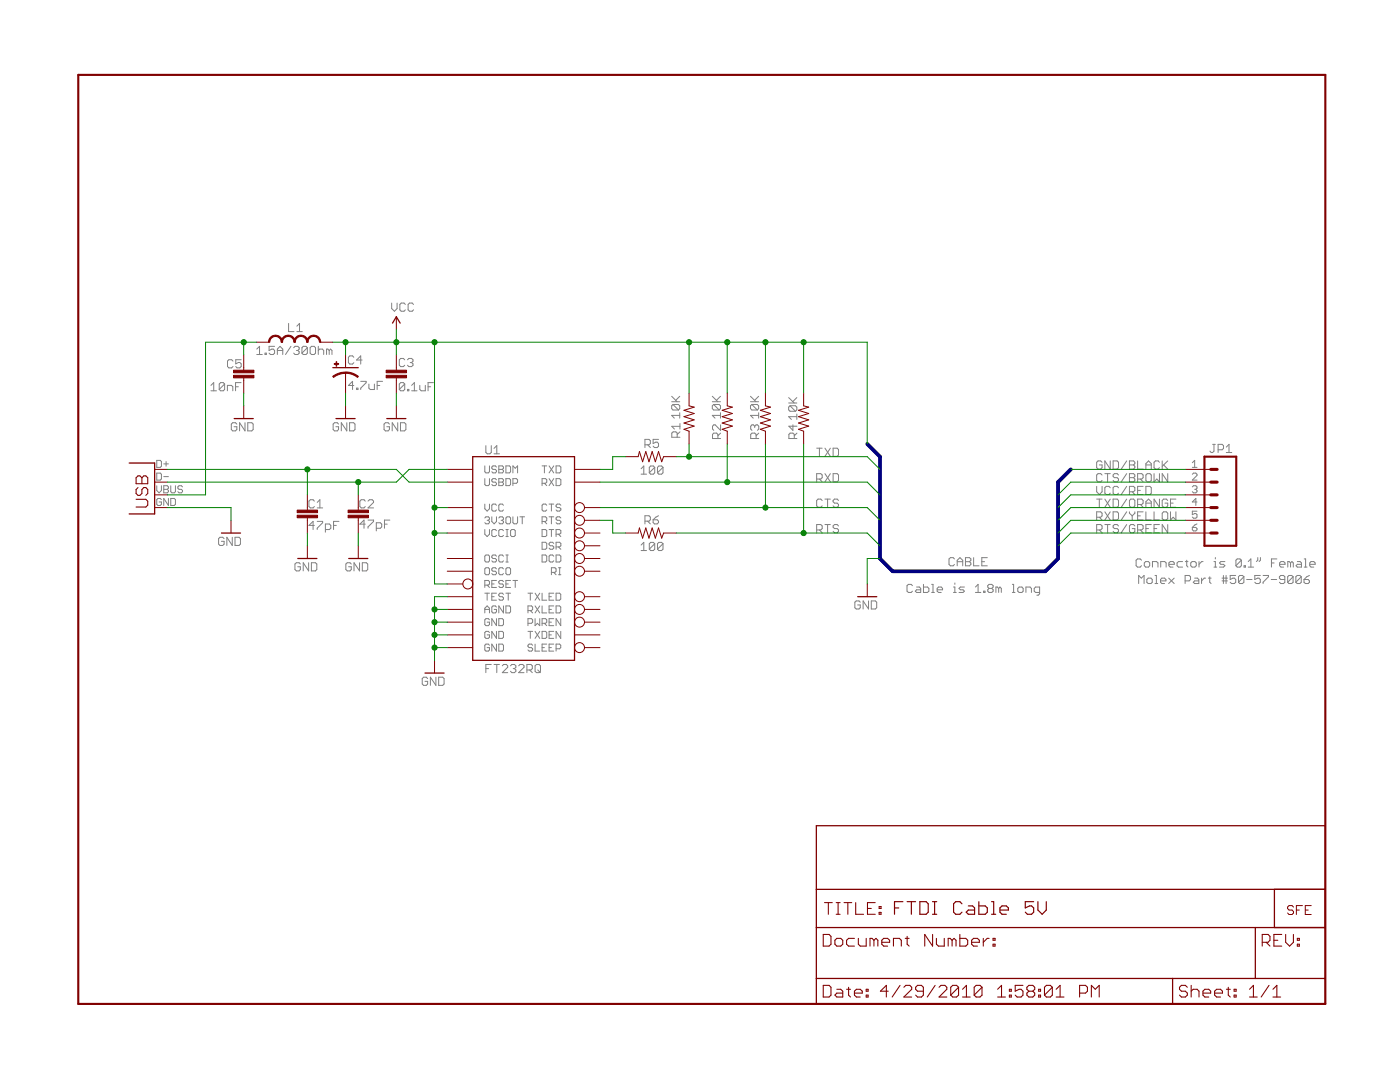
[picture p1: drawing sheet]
<svg xmlns="http://www.w3.org/2000/svg" width="279mm" height="216mm" viewBox="0 0 279 216" stroke-linecap="round" stroke-linejoin="round" font-family="sans-serif">
<g fill="#808080" stroke="#808080" stroke-width=".2">
<path d="M227.5 111.5l.3 .3z"/>
<path d="M227 111.5h.5z"/>
<path d="M226.7 111.8l.3-.3z"/>
<path d="M226.7 111.8v1.1z"/>
<path d="M226.7 112.9l.3 .3z"/>
<path d="M227 113.2h.5z"/>
<path d="M227.5 113.2l.3-.3z"/>
<path d="M228.6 113.2h.6z"/>
<path d="M229.4 112.9l-.2 .3z"/>
<path d="M229.4 112.3v.6z"/>
<path d="M229.2 112.1l.2 .2z"/>
<path d="M228.6 112.1h.6z"/>
<path d="M228.6 112.1l-.2 .2z"/>
<path d="M228.4 112.3v.6z"/>
<path d="M228.4 112.9l.2 .3z"/>
<path d="M230 112.1v1.1z"/>
<path d="M230 112.1h.8z"/>
<path d="M230.8 112.1l.3 .2z"/>
<path d="M231.1 112.3v.9z"/>
<path d="M231.6 112.1v1.1z"/>
<path d="M231.6 112.1h.9z"/>
<path d="M232.5 112.1l.2 .2z"/>
<path d="M232.7 112.3v.9z"/>
<path d="M233.6 113.2h.5z"/>
<path d="M233.3 112.9l.3 .3z"/>
<path d="M233.3 112.3v.6z"/>
<path d="M233.3 112.3l.3-.2z"/>
<path d="M233.6 112.1h.5z"/>
<path d="M234.1 112.1l.3 .2z"/>
<path d="M234.4 112.3v.3z"/>
<path d="M233.3 112.6h1.1z"/>
<path d="M235.2 112.1h.8z"/>
<path d="M235.2 112.1l-.3 .2z"/>
<path d="M234.9 112.3v.6z"/>
<path d="M234.9 112.9l.3 .3z"/>
<path d="M235.2 113.2h.8z"/>
<path d="M236.8 111.8v1.1z"/>
<path d="M236.8 112.9l.3 .3z"/>
<path d="M236.6 112.1h.5z"/>
<path d="M237.9 113.2h.6z"/>
<path d="M238.5 113.2l.2-.3z"/>
<path d="M238.7 112.3v.6z"/>
<path d="M238.5 112.1l.2 .2z"/>
<path d="M237.9 112.1h.6z"/>
<path d="M237.9 112.1l-.3 .2z"/>
<path d="M237.6 112.3v.6z"/>
<path d="M237.6 112.9l.3 .3z"/>
<path d="M239.3 112.1v1.1z"/>
<path d="M239.8 112.1l-.5 .5z"/>
<path d="M239.8 112.1h.3z"/>
<path d="M242.3 112.1h.2z"/>
<path d="M242.5 112.1v1.1z"/>
<path d="M242.3 113.2h.5z"/>
<path d="M242.5 111.3v.2z"/>
<path d="M243.4 113.2h.8z"/>
<path d="M244.2 113.2l.3-.3z"/>
<path d="M244.2 112.6l.3 .3z"/>
<path d="M243.6 112.6h.6z"/>
<path d="M243.4 112.3l.2 .3z"/>
<path d="M243.4 112.3l.2-.2z"/>
<path d="M243.6 112.1h.9z"/>
<path d="M246.7 111.8v1.1z"/>
<path d="M246.7 111.8l.2-.3z"/>
<path d="M246.9 111.5h.6z"/>
<path d="M247.5 111.5l.2 .3z"/>
<path d="M247.7 111.8v1.1z"/>
<path d="M247.7 112.9l-.2 .3z"/>
<path d="M246.9 113.2h.6z"/>
<path d="M246.7 112.9l.2 .3z"/>
<path d="M247.7 111.8l-1 1.1z"/>
<path d="M248.3 112.9v.3z"/>
<path d="M248.3 112.9h.3z"/>
<path d="M248.6 112.9v.3z"/>
<path d="M248.3 113.2h.3z"/>
<path d="M249.1 112.1l.5-.6z"/>
<path d="M249.6 111.5v1.7z"/>
<path d="M249.1 113.2h1.1z"/>
<path d="M251 111.3v.5z"/>
<path d="M251 111.8l-.3 .3z"/>
<path d="M251.5 111.3v.5z"/>
<path d="M251.5 111.8l-.2 .3z"/>
<path d="M253.7 111.5v1.7z"/>
<path d="M253.7 111.5h1.1z"/>
<path d="M253.7 112.3h.6z"/>
<path d="M255.7 113.2h.5z"/>
<path d="M255.4 112.9l.3 .3z"/>
<path d="M255.4 112.3v.6z"/>
<path d="M255.4 112.3l.3-.2z"/>
<path d="M255.7 112.1h.5z"/>
<path d="M256.2 112.1l.3 .2z"/>
<path d="M256.5 112.3v.3z"/>
<path d="M255.4 112.6h1.1z"/>
<path d="M257 112.1v1.1z"/>
<path d="M257 112.1h.3z"/>
<path d="M257.3 112.1l.3 .2z"/>
<path d="M257.6 112.3v.9z"/>
<path d="M257.6 112.3l.2-.2z"/>
<path d="M257.8 112.1l.3 .2z"/>
<path d="M258.1 112.3v.9z"/>
<path d="M258.9 112.1h.6z"/>
<path d="M259.5 112.1l.2 .2z"/>
<path d="M259.7 112.3v.9z"/>
<path d="M258.9 113.2h.8z"/>
<path d="M258.7 112.9l.2 .3z"/>
<path d="M258.9 112.6l-.2 .3z"/>
<path d="M258.9 112.6h.8z"/>
<path d="M260.3 111.5h.3z"/>
<path d="M260.6 111.5v1.7z"/>
<path d="M260.3 113.2h.5z"/>
<path d="M261.6 113.2h.6z"/>
<path d="M261.4 112.9l.2 .3z"/>
<path d="M261.4 112.3v.6z"/>
<path d="M261.6 112.1l-.2 .2z"/>
<path d="M261.6 112.1h.6z"/>
<path d="M262.2 112.1l.3 .2z"/>
<path d="M262.5 112.3v.3z"/>
<path d="M261.4 112.6h1.1z"/>
<path d="M181.8 116.6l.3 .3z"/>
<path d="M181.3 116.6h.5z"/>
<path d="M181 116.9l.3-.3z"/>
<path d="M181 116.9v1.1z"/>
<path d="M181 118l.3 .2z"/>
<path d="M181.3 118.2h.5z"/>
<path d="M181.8 118.2l.3-.2z"/>
<path d="M182.9 117.1h.6z"/>
<path d="M183.5 117.1l.2 .3z"/>
<path d="M183.7 117.4v.8z"/>
<path d="M182.9 118.2h.8z"/>
<path d="M182.7 118l.2 .2z"/>
<path d="M182.9 117.7l-.2 .3z"/>
<path d="M182.9 117.7h.8z"/>
<path d="M184.3 116.6v1.6z"/>
<path d="M184.3 118.2h.8z"/>
<path d="M185.1 118.2l.3-.2z"/>
<path d="M185.4 117.4v.6z"/>
<path d="M185.1 117.1l.3 .3z"/>
<path d="M184.3 117.1h.8z"/>
<path d="M185.9 116.6h.3z"/>
<path d="M186.2 116.6v1.6z"/>
<path d="M185.9 118.2h.6z"/>
<path d="M187.3 118.2h.5z"/>
<path d="M187 118l.3 .2z"/>
<path d="M187 117.4v.6z"/>
<path d="M187 117.4l.3-.3z"/>
<path d="M187.3 117.1h.5z"/>
<path d="M187.8 117.1l.3 .3z"/>
<path d="M188.1 117.4v.3z"/>
<path d="M187 117.7h1.1z"/>
<path d="M190.3 117.1h.3z"/>
<path d="M190.6 117.1v1.1z"/>
<path d="M190.3 118.2h.5z"/>
<path d="M190.6 116.3v.3z"/>
<path d="M191.4 118.2h.8z"/>
<path d="M192.2 118.2l.3-.2z"/>
<path d="M192.2 117.7l.3 .3z"/>
<path d="M191.7 117.7h.5z"/>
<path d="M191.4 117.4l.3 .3z"/>
<path d="M191.4 117.4l.3-.3z"/>
<path d="M191.7 117.1h.8z"/>
<path d="M194.7 117.1l.5-.5z"/>
<path d="M195.2 116.6v1.6z"/>
<path d="M194.7 118.2h1z"/>
<path d="M196.3 118v.2z"/>
<path d="M196.3 118h.3z"/>
<path d="M196.6 118v.2z"/>
<path d="M196.3 118.2h.3z"/>
<path d="M197.1 116.9l.3-.3z"/>
<path d="M197.4 116.6h.5z"/>
<path d="M197.9 116.6l.3 .3z"/>
<path d="M198.2 116.9v.2z"/>
<path d="M198.2 117.1l-.3 .3z"/>
<path d="M197.9 117.4l.3 .3z"/>
<path d="M198.2 117.7v.3z"/>
<path d="M197.9 118.2l.3-.2z"/>
<path d="M197.4 118.2h.5z"/>
<path d="M197.1 118l.3 .2z"/>
<path d="M197.1 117.7v.3z"/>
<path d="M197.4 117.4l-.3 .3z"/>
<path d="M197.1 117.1l.3 .3z"/>
<path d="M197.1 116.9v.2z"/>
<path d="M197.4 117.4h.5z"/>
<path d="M198.8 117.1v1.1z"/>
<path d="M198.8 117.1h.2z"/>
<path d="M199 117.1l.3 .3z"/>
<path d="M199.3 117.4v.8z"/>
<path d="M199.6 117.1l-.3 .3z"/>
<path d="M199.6 117.1l.2 .3z"/>
<path d="M199.8 117.4v.8z"/>
<path d="M202 116.6h.3z"/>
<path d="M202.3 116.6v1.6z"/>
<path d="M202 118.2h.6z"/>
<path d="M203.4 118.2h.5z"/>
<path d="M203.9 118.2l.3-.2z"/>
<path d="M204.2 117.4v.6z"/>
<path d="M203.9 117.1l.3 .3z"/>
<path d="M203.4 117.1h.5z"/>
<path d="M203.4 117.1l-.3 .3z"/>
<path d="M203.1 117.4v.6z"/>
<path d="M203.1 118l.3 .2z"/>
<path d="M204.7 117.1v1.1z"/>
<path d="M204.7 117.1h.9z"/>
<path d="M205.6 117.1l.2 .3z"/>
<path d="M205.8 117.4v.8z"/>
<path d="M206.9 118.8h.3z"/>
<path d="M207.2 118.8l.3-.3z"/>
<path d="M207.5 117.1v1.4z"/>
<path d="M206.7 117.1h.8z"/>
<path d="M206.7 117.1l-.3 .3z"/>
<path d="M206.4 117.4v.6z"/>
<path d="M206.4 118l.3 .2z"/>
<path d="M206.7 118.2h.8z"/>
<path d="M227.2 114.8v1.6z"/>
<path d="M227.2 114.8l.6 .6z"/>
<path d="M227.8 115.4l.5-.6z"/>
<path d="M228.3 114.8v1.6z"/>
<path d="M229.2 116.4h.5z"/>
<path d="M229.7 116.4l.3-.2z"/>
<path d="M230 115.6v.6z"/>
<path d="M229.7 115.4l.3 .2z"/>
<path d="M229.2 115.4h.5z"/>
<path d="M228.9 115.6l.3-.2z"/>
<path d="M228.9 115.6v.6z"/>
<path d="M228.9 116.2l.3 .2z"/>
<path d="M230.5 114.8h.3z"/>
<path d="M230.8 114.8v1.6z"/>
<path d="M230.5 116.4h.6z"/>
<path d="M231.9 116.4h.5z"/>
<path d="M231.6 116.2l.3 .2z"/>
<path d="M231.6 115.6v.6z"/>
<path d="M231.6 115.6l.3-.2z"/>
<path d="M231.9 115.4h.5z"/>
<path d="M232.4 115.4l.3 .2z"/>
<path d="M232.7 115.6v.3z"/>
<path d="M231.6 115.9h1.1z"/>
<path d="M233.2 115.4l1.1 1z"/>
<path d="M233.2 116.4l1.1-1z"/>
<path d="M236.5 114.8v1.6z"/>
<path d="M236.5 114.8h.8z"/>
<path d="M237.3 114.8l.3 .3z"/>
<path d="M237.6 115.1v.5z"/>
<path d="M237.6 115.6l-.3 .3z"/>
<path d="M236.5 115.9h.8z"/>
<path d="M238.4 115.4h.6z"/>
<path d="M239 115.4l.2 .2z"/>
<path d="M239.2 115.6v.8z"/>
<path d="M238.4 116.4h.8z"/>
<path d="M238.1 116.2l.3 .2z"/>
<path d="M238.1 116.2l.3-.3z"/>
<path d="M238.4 115.9h.8z"/>
<path d="M239.8 115.4v1z"/>
<path d="M240.3 115.4l-.5 .5z"/>
<path d="M240.3 115.4h.3z"/>
<path d="M241.4 115.1v1.1z"/>
<path d="M241.4 116.2l.3 .2z"/>
<path d="M241.2 115.4h.5z"/>
<path d="M244.2 114.8v1.6z"/>
<path d="M244.7 114.8v1.6z"/>
<path d="M243.9 115.4h.8z"/>
<path d="M244.7 115.4h.3z"/>
<path d="M243.9 115.9h1.1z"/>
<path d="M245.5 114.8h1.1z"/>
<path d="M245.5 114.8v.8z"/>
<path d="M245.5 115.6l.6-.2z"/>
<path d="M246.1 115.4h.2z"/>
<path d="M246.3 115.4l.3 .2z"/>
<path d="M246.6 115.6v.6z"/>
<path d="M246.3 116.4l.3-.2z"/>
<path d="M245.8 116.4h.5z"/>
<path d="M245.5 116.2l.3 .2z"/>
<path d="M247.2 115.1v1.1z"/>
<path d="M247.4 114.8l-.2 .3z"/>
<path d="M247.4 114.8h.6z"/>
<path d="M248 114.8l.2 .3z"/>
<path d="M248.2 115.1v1.1z"/>
<path d="M248 116.4l.2-.2z"/>
<path d="M247.4 116.4h.6z"/>
<path d="M247.2 116.2l.2 .2z"/>
<path d="M248.2 115.1l-1 1.1z"/>
<path d="M248.8 115.6h1.1z"/>
<path d="M250.4 114.8h1.1z"/>
<path d="M250.4 114.8v.8z"/>
<path d="M250.4 115.6l.6-.2z"/>
<path d="M251 115.4h.2z"/>
<path d="M251.2 115.4l.3 .2z"/>
<path d="M251.5 115.6v.6z"/>
<path d="M251.2 116.4l.3-.2z"/>
<path d="M250.7 116.4h.5z"/>
<path d="M250.4 116.2l.3 .2z"/>
<path d="M252.1 114.8h1.1z"/>
<path d="M253.2 114.8v.3z"/>
<path d="M253.2 115.1l-1.1 1.1z"/>
<path d="M252.1 116.2v.2z"/>
<path d="M253.7 115.6h1.1z"/>
<path d="M255.3 116.2l.3 .2z"/>
<path d="M255.6 116.4h.6z"/>
<path d="M256.4 116.2l-.2 .2z"/>
<path d="M256.4 115.1v1.1z"/>
<path d="M256.2 114.8l.2 .3z"/>
<path d="M255.6 114.8h.6z"/>
<path d="M255.3 115.1l.3-.3z"/>
<path d="M255.3 115.1v.3z"/>
<path d="M255.3 115.4l.3 .2z"/>
<path d="M255.6 115.6h.8z"/>
<path d="M257 115.1v1.1z"/>
<path d="M257 115.1l.2-.3z"/>
<path d="M257.2 114.8h.6z"/>
<path d="M257.8 114.8l.3 .3z"/>
<path d="M258.1 115.1v1.1z"/>
<path d="M257.8 116.4l.3-.2z"/>
<path d="M257.2 116.4h.6z"/>
<path d="M257 116.2l.2 .2z"/>
<path d="M258.1 115.1l-1.1 1.1z"/>
<path d="M258.6 115.1v1.1z"/>
<path d="M258.6 115.1l.3-.3z"/>
<path d="M258.9 114.8h.5z"/>
<path d="M259.4 114.8l.3 .3z"/>
<path d="M259.7 115.1v1.1z"/>
<path d="M259.4 116.4l.3-.2z"/>
<path d="M258.9 116.4h.5z"/>
<path d="M258.6 116.2l.3 .2z"/>
<path d="M259.7 115.1l-1.1 1.1z"/>
<path d="M260.8 115.1l.5-.3z"/>
<path d="M260.2 115.6l.6-.5z"/>
<path d="M260.2 115.6v.6z"/>
<path d="M260.2 116.2l.3 .2z"/>
<path d="M260.5 116.4h.6z"/>
<path d="M261.1 116.4l.2-.2z"/>
<path d="M261.3 115.9v.3z"/>
<path d="M261.1 115.6l.2 .3z"/>
<path d="M260.2 115.6h.9z"/>
<path d="M97 132.6v1.6z"/>
<path d="M97 132.6h1z"/>
<path d="M97 133.4h.5z"/>
<path d="M99.1 132.6v1.6z"/>
<path d="M98.6 132.6h1.1z"/>
<path d="M100.2 134.2h1.1z"/>
<path d="M100.2 134.2l1.1-1.1z"/>
<path d="M101.3 132.9v.2z"/>
<path d="M101 132.6l.3 .3z"/>
<path d="M100.5 132.6h.5z"/>
<path d="M100.5 132.6l-.3 .3z"/>
<path d="M101.9 132.9l.3-.3z"/>
<path d="M102.2 132.6h.5z"/>
<path d="M102.7 132.6l.3 .3z"/>
<path d="M103 132.9v.2z"/>
<path d="M103 133.1l-.3 .3z"/>
<path d="M102.4 133.4h.3z"/>
<path d="M102.7 133.4l.3 .3z"/>
<path d="M103 133.7v.2z"/>
<path d="M103 133.9l-.3 .3z"/>
<path d="M102.2 134.2h.5z"/>
<path d="M101.9 133.9l.3 .3z"/>
<path d="M103.5 134.2h1.1z"/>
<path d="M104.6 133.1l-1.1 1.1z"/>
<path d="M104.6 132.9v.2z"/>
<path d="M104.3 132.6l.3 .3z"/>
<path d="M103.8 132.6h.5z"/>
<path d="M103.8 132.6l-.3 .3z"/>
<path d="M105.2 132.6v1.6z"/>
<path d="M105.2 132.6h.8z"/>
<path d="M106 132.6l.2 .3z"/>
<path d="M106.2 132.9v.5z"/>
<path d="M106.2 133.4l-.2 .3z"/>
<path d="M105.2 133.7h.8z"/>
<path d="M105.7 133.7l.5 .5z"/>
<path d="M106.8 132.9v1z"/>
<path d="M107.1 132.6l-.3 .3z"/>
<path d="M107.1 132.6h.5z"/>
<path d="M107.6 132.6l.3 .3z"/>
<path d="M107.9 132.9v1z"/>
<path d="M107.6 134.2l.3-.3z"/>
<path d="M107.1 134.2h.5z"/>
<path d="M106.8 133.9l.3 .3z"/>
<path d="M107.3 133.7l.6 .5z"/>
<path d="M62.5 104v1.7z"/>
<path d="M61.7 104.8l.8-.8z"/>
<path d="M61.7 104.8h1z"/>
<path d="M63.3 104h1.1z"/>
<path d="M64.4 104v.3z"/>
<path d="M64.4 104.3l-1.1 1.1z"/>
<path d="M63.3 105.4v.3z"/>
<path d="M64.9 104.6v1.6z"/>
<path d="M64.9 104.6h.8z"/>
<path d="M65.7 104.6l.3 .2z"/>
<path d="M66 104.8v.6z"/>
<path d="M66 105.4l-.3 .3z"/>
<path d="M64.9 105.7h.8z"/>
<path d="M66.6 104v1.7z"/>
<path d="M66.6 104h1z"/>
<path d="M66.6 104.8h.5z"/>
<path d="M72.6 103.8v1.6z"/>
<path d="M71.8 104.6l.8-.8z"/>
<path d="M71.8 104.6h1.1z"/>
<path d="M73.4 103.8h1.1z"/>
<path d="M74.5 103.8v.3z"/>
<path d="M73.4 105.1l1.1-1z"/>
<path d="M73.4 105.1v.3z"/>
<path d="M75.1 104.3v1.6z"/>
<path d="M75.1 104.3h.8z"/>
<path d="M75.9 104.3l.3 .3z"/>
<path d="M76.2 104.6v.5z"/>
<path d="M76.2 105.1l-.3 .3z"/>
<path d="M75.1 105.4h.8z"/>
<path d="M76.7 103.8v1.6z"/>
<path d="M76.7 103.8h1.1z"/>
<path d="M76.7 104.6h.6z"/>
<path d="M79.7 76.6v1.1z"/>
<path d="M79.7 76.6l.3-.3z"/>
<path d="M80 76.3h.5z"/>
<path d="M80.5 76.3l.3 .3z"/>
<path d="M80.8 76.6v1.1z"/>
<path d="M80.8 77.7l-.3 .3z"/>
<path d="M80 78h.5z"/>
<path d="M79.7 77.7l.3 .3z"/>
<path d="M80.8 76.6l-1.1 1.1z"/>
<path d="M81.3 77.7v.3z"/>
<path d="M81.3 77.7h.3z"/>
<path d="M81.6 77.7v.3z"/>
<path d="M81.3 78h.3z"/>
<path d="M82.1 76.9l.6-.6z"/>
<path d="M82.7 76.3v1.7z"/>
<path d="M82.1 78h1.1z"/>
<path d="M83.8 76.9v.8z"/>
<path d="M83.8 77.7l.3 .3z"/>
<path d="M84.1 78h.8z"/>
<path d="M84.9 76.9v1.1z"/>
<path d="M85.4 76.3v1.7z"/>
<path d="M85.4 76.3h1.1z"/>
<path d="M85.4 77.2h.6z"/>
<path d="M70.4 76.1v1.6z"/>
<path d="M70.4 76.1l-.9 .8z"/>
<path d="M69.5 76.9h1.1z"/>
<path d="M71.2 77.4v.3z"/>
<path d="M71.2 77.4h.2z"/>
<path d="M71.4 77.4v.3z"/>
<path d="M71.2 77.7h.2z"/>
<path d="M72 76.1h1.1z"/>
<path d="M73.1 76.1v.3z"/>
<path d="M73.1 76.4l-1.1 1z"/>
<path d="M72 77.4v.3z"/>
<path d="M73.6 76.6v.8z"/>
<path d="M73.6 77.4l.3 .3z"/>
<path d="M73.9 77.7h.8z"/>
<path d="M74.7 76.6v1.1z"/>
<path d="M75.3 76.1v1.6z"/>
<path d="M75.3 76.1h1z"/>
<path d="M75.3 76.9h.5z"/>
<path d="M42.7 76.3l-.6 .6z"/>
<path d="M42.7 76.3v1.7z"/>
<path d="M42.1 78h1.1z"/>
<path d="M43.8 76.6v1.1z"/>
<path d="M43.8 76.6l.2-.3z"/>
<path d="M44 76.3h.6z"/>
<path d="M44.6 76.3l.2 .3z"/>
<path d="M44.8 76.6v1.1z"/>
<path d="M44.6 78l.2-.3z"/>
<path d="M44 78h.6z"/>
<path d="M43.8 77.7l.2 .3z"/>
<path d="M43.8 77.7l1-1.1z"/>
<path d="M45.4 76.9v1.1z"/>
<path d="M45.4 76.9h.8z"/>
<path d="M46.2 76.9l.3 .3z"/>
<path d="M46.5 77.2v.8z"/>
<path d="M47 76.3v1.7z"/>
<path d="M47 76.3h1.1z"/>
<path d="M47 77.2h.6z"/>
<path d="M134 82.9l.6 .5z"/>
<path d="M134 82.9h1.7z"/>
<path d="M135.7 82.4v1z"/>
<path d="M134.3 81.8h1.1z"/>
<path d="M134 81.5l.3 .3z"/>
<path d="M134 81v.5z"/>
<path d="M134.3 80.7l-.3 .3z"/>
<path d="M134.3 80.7h1.1z"/>
<path d="M135.4 80.7l.3 .3z"/>
<path d="M135.7 81v.5z"/>
<path d="M135.7 81.5l-.3 .3z"/>
<path d="M134.3 80.7l1.1 1.1z"/>
<path d="M134 80.2h1.7z"/>
<path d="M134 79.1l1.1 1.1z"/>
<path d="M134.9 79.9l.8-.8z"/>
<path d="M142.2 82.9l.5 .5z"/>
<path d="M142.2 82.9h1.6z"/>
<path d="M143.8 82.4v1z"/>
<path d="M142.4 81.8h1.1z"/>
<path d="M142.2 81.5l.2 .3z"/>
<path d="M142.2 81v.5z"/>
<path d="M142.2 81l.2-.3z"/>
<path d="M142.4 80.7h1.1z"/>
<path d="M143.5 80.7l.3 .3z"/>
<path d="M143.8 81v.5z"/>
<path d="M143.5 81.8l.3-.3z"/>
<path d="M142.4 80.7l1.1 1.1z"/>
<path d="M142.2 80.2h1.6z"/>
<path d="M142.2 79.1l1.1 1.1z"/>
<path d="M143 79.9l.8-.8z"/>
<path d="M149.8 82.9l.5 .5z"/>
<path d="M149.8 82.9h1.6z"/>
<path d="M151.4 82.4v1z"/>
<path d="M150.1 81.8h1z"/>
<path d="M149.8 81.5l.3 .3z"/>
<path d="M149.8 81v.5z"/>
<path d="M149.8 81l.3-.3z"/>
<path d="M150.1 80.7h1z"/>
<path d="M151.1 80.7l.3 .3z"/>
<path d="M151.4 81v.5z"/>
<path d="M151.1 81.8l.3-.3z"/>
<path d="M150.1 80.7l1 1.1z"/>
<path d="M149.8 80.2h1.6z"/>
<path d="M149.8 79.1l1.1 1.1z"/>
<path d="M150.6 79.9l.8-.8z"/>
<path d="M157.4 83.1l.5 .6z"/>
<path d="M157.4 83.1h1.6z"/>
<path d="M159 82.6v1.1z"/>
<path d="M157.7 82.1h1z"/>
<path d="M157.4 81.8l.3 .3z"/>
<path d="M157.4 81.2v.6z"/>
<path d="M157.4 81.2l.3-.2z"/>
<path d="M157.7 81h1z"/>
<path d="M158.7 81l.3 .2z"/>
<path d="M159 81.2v.6z"/>
<path d="M159 81.8l-.3 .3z"/>
<path d="M157.7 81l1 1.1z"/>
<path d="M157.4 80.4h1.6z"/>
<path d="M157.4 79.3l1.1 1.1z"/>
<path d="M158.2 80.1l.8-.8z"/>
<path d="M128.5 93l-.5 .5z"/>
<path d="M128.5 93v1.6z"/>
<path d="M128 94.6h1z"/>
<path d="M129.6 93.3v1z"/>
<path d="M129.6 93.3l.3-.3z"/>
<path d="M129.9 93h.5z"/>
<path d="M130.4 93l.3 .3z"/>
<path d="M130.7 93.3v1z"/>
<path d="M130.7 94.3l-.3 .3z"/>
<path d="M129.9 94.6h.5z"/>
<path d="M129.6 94.3l.3 .3z"/>
<path d="M129.6 94.3l1.1-1z"/>
<path d="M131.2 93.3v1z"/>
<path d="M131.2 93.3l.3-.3z"/>
<path d="M131.5 93h.5z"/>
<path d="M132 93l.3 .3z"/>
<path d="M132.3 93.3v1z"/>
<path d="M132.3 94.3l-.3 .3z"/>
<path d="M131.5 94.6h.5z"/>
<path d="M131.2 94.3l.3 .3z"/>
<path d="M131.2 94.3l1.1-1z"/>
<path d="M128.5 108.2l-.5 .6z"/>
<path d="M128.5 108.2v1.7z"/>
<path d="M128 109.9h1z"/>
<path d="M129.6 108.5v1.1z"/>
<path d="M129.6 108.5l.3-.3z"/>
<path d="M129.9 108.2h.5z"/>
<path d="M130.4 108.2l.3 .3z"/>
<path d="M130.7 108.5v1.1z"/>
<path d="M130.7 109.6l-.3 .3z"/>
<path d="M129.9 109.9h.5z"/>
<path d="M129.6 109.6l.3 .3z"/>
<path d="M129.6 109.6l1.1-1.1z"/>
<path d="M131.2 108.5v1.1z"/>
<path d="M131.2 108.5l.3-.3z"/>
<path d="M131.5 108.2h.5z"/>
<path d="M132 108.2l.3 .3z"/>
<path d="M132.3 108.5v1.1z"/>
<path d="M132.3 109.6l-.3 .3z"/>
<path d="M131.5 109.9h.5z"/>
<path d="M131.2 109.6l.3 .3z"/>
<path d="M131.2 109.6l1.1-1.1z"/>
<path d="M44.4 107.2l.3 .3z"/>
<path d="M43.9 107.2h.5z"/>
<path d="M43.9 107.2l-.3 .3z"/>
<path d="M43.6 107.5v1.1z"/>
<path d="M43.6 108.6l.3 .2z"/>
<path d="M43.9 108.8h.5z"/>
<path d="M44.7 108.6l-.3 .2z"/>
<path d="M44.7 108v.6z"/>
<path d="M44.2 108h.5z"/>
<path d="M45.3 107.2v1.6z"/>
<path d="M45.3 107.2l1.1 1.6z"/>
<path d="M46.4 107.2v1.6z"/>
<path d="M46.9 107.2v1.6z"/>
<path d="M46.9 108.8h.8z"/>
<path d="M47.7 108.8l.3-.2z"/>
<path d="M48 107.5v1.1z"/>
<path d="M47.7 107.2l.3 .3z"/>
<path d="M46.9 107.2h.8z"/>
<path d="M59.7 112.3l.2 .2z"/>
<path d="M59.1 112.3h.6z"/>
<path d="M58.9 112.5l.2-.2z"/>
<path d="M58.9 112.5v1.1z"/>
<path d="M58.9 113.6l.2 .3z"/>
<path d="M59.1 113.9h.6z"/>
<path d="M59.9 113.6l-.2 .3z"/>
<path d="M59.9 113.1v.5z"/>
<path d="M59.4 113.1h.5z"/>
<path d="M60.5 112.3v1.6z"/>
<path d="M60.5 112.3l1.1 1.6z"/>
<path d="M61.6 112.3v1.6z"/>
<path d="M62.1 112.3v1.6z"/>
<path d="M62.1 113.9h.8z"/>
<path d="M62.9 113.9l.3-.3z"/>
<path d="M63.2 112.5v1.1z"/>
<path d="M62.9 112.3l.3 .2z"/>
<path d="M62.1 112.3h.8z"/>
<path d="M69.8 112.3l.3 .2z"/>
<path d="M69.3 112.3h.5z"/>
<path d="M69 112.5l.3-.2z"/>
<path d="M69 112.5v1.1z"/>
<path d="M69 113.6l.3 .3z"/>
<path d="M69.3 113.9h.5z"/>
<path d="M70.1 113.6l-.3 .3z"/>
<path d="M70.1 113.1v.5z"/>
<path d="M69.6 113.1h.5z"/>
<path d="M70.7 112.3v1.6z"/>
<path d="M70.7 112.3l1.1 1.6z"/>
<path d="M71.8 112.3v1.6z"/>
<path d="M72.3 112.3v1.6z"/>
<path d="M72.3 113.9h.8z"/>
<path d="M73.1 113.9l.3-.3z"/>
<path d="M73.4 112.5v1.1z"/>
<path d="M73.1 112.3l.3 .2z"/>
<path d="M72.3 112.3h.8z"/>
<path d="M85.1 135.1l.2 .3z"/>
<path d="M84.5 135.1h.6z"/>
<path d="M84.5 135.1l-.2 .3z"/>
<path d="M84.3 135.4v1.1z"/>
<path d="M84.3 136.5l.2 .3z"/>
<path d="M84.5 136.8h.6z"/>
<path d="M85.1 136.8l.2-.3z"/>
<path d="M85.3 136v.5z"/>
<path d="M84.8 136h.5z"/>
<path d="M85.9 135.1v1.7z"/>
<path d="M85.9 135.1l1.1 1.7z"/>
<path d="M87 135.1v1.7z"/>
<path d="M87.5 135.1v1.7z"/>
<path d="M87.5 136.8h.8z"/>
<path d="M88.3 136.8l.3-.3z"/>
<path d="M88.6 135.4v1.1z"/>
<path d="M88.3 135.1l.3 .3z"/>
<path d="M87.5 135.1h.8z"/>
<path d="M47 84.3l.3 .3z"/>
<path d="M46.4 84.3h.6z"/>
<path d="M46.4 84.3l-.2 .3z"/>
<path d="M46.2 84.6v1.1z"/>
<path d="M46.2 85.7l.2 .3z"/>
<path d="M46.4 86h.6z"/>
<path d="M47.3 85.7l-.3 .3z"/>
<path d="M47.3 85.2v.5z"/>
<path d="M46.7 85.2h.6z"/>
<path d="M47.8 84.3v1.7z"/>
<path d="M47.8 84.3l1.1 1.7z"/>
<path d="M48.9 84.3v1.7z"/>
<path d="M49.4 84.3v1.7z"/>
<path d="M49.4 86h.8z"/>
<path d="M50.2 86l.3-.3z"/>
<path d="M50.5 84.6v1.1z"/>
<path d="M50.2 84.3l.3 .3z"/>
<path d="M49.4 84.3h.8z"/>
<path d="M67.3 84.3l.3 .3z"/>
<path d="M66.8 84.3h.5z"/>
<path d="M66.8 84.3l-.3 .3z"/>
<path d="M66.5 84.6v1.1z"/>
<path d="M66.5 85.7l.3 .3z"/>
<path d="M66.8 86h.5z"/>
<path d="M67.6 85.7l-.3 .3z"/>
<path d="M67.6 85.2v.5z"/>
<path d="M67 85.2h.6z"/>
<path d="M68.1 84.3v1.7z"/>
<path d="M68.1 84.3l1.1 1.7z"/>
<path d="M69.2 84.3v1.7z"/>
<path d="M69.8 84.3v1.7z"/>
<path d="M69.8 86h.8z"/>
<path d="M70.6 86l.2-.3z"/>
<path d="M70.8 84.6v1.1z"/>
<path d="M70.6 84.3l.2 .3z"/>
<path d="M69.8 84.3h.8z"/>
<path d="M77.4 84.3l.3 .3z"/>
<path d="M76.9 84.3h.5z"/>
<path d="M76.9 84.3l-.3 .3z"/>
<path d="M76.6 84.6v1.1z"/>
<path d="M76.6 85.7l.3 .3z"/>
<path d="M76.9 86h.5z"/>
<path d="M77.4 86l.3-.3z"/>
<path d="M77.7 85.2v.5z"/>
<path d="M77.2 85.2h.5z"/>
<path d="M78.3 84.3v1.7z"/>
<path d="M78.3 84.3l1.1 1.7z"/>
<path d="M79.4 84.3v1.7z"/>
<path d="M79.9 84.3v1.7z"/>
<path d="M79.9 86h.8z"/>
<path d="M80.7 86l.3-.3z"/>
<path d="M81 84.6v1.1z"/>
<path d="M80.7 84.3l.3 .3z"/>
<path d="M79.9 84.3h.8z"/>
<path d="M171.4 119.9l.3 .3z"/>
<path d="M170.9 119.9h.5z"/>
<path d="M170.6 120.2l.3-.3z"/>
<path d="M170.6 120.2v1.1z"/>
<path d="M170.6 121.3l.3 .2z"/>
<path d="M170.9 121.5h.5z"/>
<path d="M171.7 121.3l-.3 .2z"/>
<path d="M171.7 120.7v.6z"/>
<path d="M171.2 120.7h.5z"/>
<path d="M172.3 119.9v1.6z"/>
<path d="M172.3 119.9l1 1.6z"/>
<path d="M173.3 119.9v1.6z"/>
<path d="M173.9 119.9v1.6z"/>
<path d="M173.9 121.5h.8z"/>
<path d="M174.7 121.5l.3-.2z"/>
<path d="M175 120.2v1.1z"/>
<path d="M174.7 119.9l.3 .3z"/>
<path d="M173.9 119.9h.8z"/>
<path d="M78.2 60.5v1.1z"/>
<path d="M78.2 61.6l.5 .5z"/>
<path d="M78.7 62.1l.5-.5z"/>
<path d="M79.2 60.5v1.1z"/>
<path d="M80.6 60.5l.3 .2z"/>
<path d="M80.1 60.5h.5z"/>
<path d="M80.1 60.5l-.3 .2z"/>
<path d="M79.8 60.7v1.1z"/>
<path d="M79.8 61.8l.3 .3z"/>
<path d="M80.1 62.1h.5z"/>
<path d="M80.6 62.1l.3-.3z"/>
<path d="M82.3 60.5l.2 .2z"/>
<path d="M81.7 60.5h.6z"/>
<path d="M81.7 60.5l-.3 .2z"/>
<path d="M81.4 60.7v1.1z"/>
<path d="M81.4 61.8l.3 .3z"/>
<path d="M81.7 62.1h.6z"/>
<path d="M82.3 62.1l.2-.3z"/>
<path d="M51.2 69.7l.6-.6z"/>
<path d="M51.8 69.1v1.6z"/>
<path d="M51.2 70.7h1.1z"/>
<path d="M52.9 70.5v.2z"/>
<path d="M52.9 70.5h.2z"/>
<path d="M53.1 70.5v.2z"/>
<path d="M52.9 70.7h.2z"/>
<path d="M53.7 69.1h1.1z"/>
<path d="M53.7 69.1v.8z"/>
<path d="M53.7 69.9l.6-.2z"/>
<path d="M54.3 69.7h.2z"/>
<path d="M54.5 69.7l.3 .2z"/>
<path d="M54.8 69.9v.6z"/>
<path d="M54.8 70.5l-.3 .2z"/>
<path d="M54 70.7h.5z"/>
<path d="M53.7 70.5l.3 .2z"/>
<path d="M55.4 69.7v1z"/>
<path d="M55.9 69.1l-.5 .6z"/>
<path d="M55.9 69.1l.5 .6z"/>
<path d="M56.4 69.7v1z"/>
<path d="M55.4 69.9h1z"/>
<path d="M58.1 69.1l-1.1 1.6z"/>
<path d="M58.6 69.4l.3-.3z"/>
<path d="M58.9 69.1h.5z"/>
<path d="M59.4 69.1l.3 .3z"/>
<path d="M59.7 69.4v.3z"/>
<path d="M59.7 69.7l-.3 .2z"/>
<path d="M59.2 69.9h.2z"/>
<path d="M59.4 69.9l.3 .3z"/>
<path d="M59.7 70.2v.3z"/>
<path d="M59.7 70.5l-.3 .2z"/>
<path d="M58.9 70.7h.5z"/>
<path d="M58.6 70.5l.3 .2z"/>
<path d="M60.3 69.4v1.1z"/>
<path d="M60.5 69.1l-.2 .3z"/>
<path d="M60.5 69.1h.6z"/>
<path d="M61.1 69.1l.2 .3z"/>
<path d="M61.3 69.4v1.1z"/>
<path d="M61.3 70.5l-.2 .2z"/>
<path d="M60.5 70.7h.6z"/>
<path d="M60.3 70.5l.2 .2z"/>
<path d="M61.3 69.4l-1 1.1z"/>
<path d="M62.2 69.1h.5z"/>
<path d="M62.2 69.1l-.3 .3z"/>
<path d="M61.9 69.4v1.1z"/>
<path d="M61.9 70.5l.3 .2z"/>
<path d="M62.2 70.7h.5z"/>
<path d="M62.7 70.7l.3-.2z"/>
<path d="M63 69.4v1.1z"/>
<path d="M62.7 69.1l.3 .3z"/>
<path d="M63.5 69.1v1.6z"/>
<path d="M63.5 69.9l.3-.2z"/>
<path d="M63.8 69.7h.5z"/>
<path d="M64.3 69.7l.3 .2z"/>
<path d="M64.6 69.9v.8z"/>
<path d="M65.2 69.7v1z"/>
<path d="M65.2 69.7h.2z"/>
<path d="M65.4 69.7l.3 .2z"/>
<path d="M65.7 69.9v.8z"/>
<path d="M65.7 69.9l.3-.2z"/>
<path d="M66 69.7l.3 .2z"/>
<path d="M66.3 69.9v.8z"/>
<path d="M96.8 115.8v1.4z"/>
<path d="M96.8 115.8h.7z"/>
<path d="M97.5 115.8l.2 .3z"/>
<path d="M97.7 116.1v.4z"/>
<path d="M97.7 116.5l-.2 .3z"/>
<path d="M96.8 116.8h.7z"/>
<path d="M97.2 116.8l.5 .4z"/>
<path d="M98.1 115.8h1z"/>
<path d="M98.1 115.8v1.4z"/>
<path d="M98.1 117.2h1z"/>
<path d="M98.1 116.5h.5z"/>
<path d="M100.2 115.8l.3 .3z"/>
<path d="M99.8 115.8h.4z"/>
<path d="M99.8 115.8l-.3 .3z"/>
<path d="M99.5 116.1v.2z"/>
<path d="M99.5 116.3l.3 .2z"/>
<path d="M99.8 116.5h.4z"/>
<path d="M100.2 116.5l.3 .3z"/>
<path d="M100.5 116.8v.2z"/>
<path d="M100.5 117l-.3 .2z"/>
<path d="M99.8 117.2h.4z"/>
<path d="M99.5 117l.3 .2z"/>
<path d="M101 115.8h.9z"/>
<path d="M101 115.8v1.4z"/>
<path d="M101 117.2h.9z"/>
<path d="M101 116.5h.4z"/>
<path d="M102.8 115.8v1.4z"/>
<path d="M102.4 115.8h.9z"/>
<path d="M97 110.7h.5z"/>
<path d="M97 110.7l-.2 .3z"/>
<path d="M96.8 111v.9z"/>
<path d="M96.8 111.9l.2 .2z"/>
<path d="M97 112.1h.5z"/>
<path d="M97.5 112.1l.2-.2z"/>
<path d="M97.7 111v.9z"/>
<path d="M97.5 110.7l.2 .3z"/>
<path d="M98.8 110.7l.3 .3z"/>
<path d="M98.4 110.7h.4z"/>
<path d="M98.4 110.7l-.3 .3z"/>
<path d="M98.1 111v.2z"/>
<path d="M98.1 111.2l.3 .2z"/>
<path d="M98.4 111.4h.4z"/>
<path d="M98.8 111.4l.3 .3z"/>
<path d="M99.1 111.7v.2z"/>
<path d="M98.8 112.1l.3-.2z"/>
<path d="M98.4 112.1h.4z"/>
<path d="M98.1 111.9l.3 .2z"/>
<path d="M100.2 110.7l.3 .3z"/>
<path d="M99.8 110.7h.4z"/>
<path d="M99.8 110.7l-.3 .3z"/>
<path d="M99.5 111v.9z"/>
<path d="M99.5 111.9l.3 .2z"/>
<path d="M99.8 112.1h.4z"/>
<path d="M100.2 112.1l.3-.2z"/>
<path d="M101 112.1h.4z"/>
<path d="M101.2 110.7v1.4z"/>
<path d="M101 110.7h.4z"/>
<path d="M97 113.3h.5z"/>
<path d="M97 113.3l-.2 .2z"/>
<path d="M96.8 113.5v.9z"/>
<path d="M96.8 114.4l.2 .3z"/>
<path d="M97 114.7h.5z"/>
<path d="M97.5 114.7l.2-.3z"/>
<path d="M97.7 113.5v.9z"/>
<path d="M97.5 113.3l.2 .2z"/>
<path d="M98.8 113.3l.3 .2z"/>
<path d="M98.4 113.3h.4z"/>
<path d="M98.4 113.3l-.3 .2z"/>
<path d="M98.1 113.5v.2z"/>
<path d="M98.1 113.7l.3 .3z"/>
<path d="M98.4 114h.4z"/>
<path d="M98.8 114l.3 .2z"/>
<path d="M99.1 114.2v.2z"/>
<path d="M98.8 114.7l.3-.3z"/>
<path d="M98.4 114.7h.4z"/>
<path d="M98.1 114.4l.3 .3z"/>
<path d="M100.2 113.3l.3 .2z"/>
<path d="M99.8 113.3h.4z"/>
<path d="M99.8 113.3l-.3 .2z"/>
<path d="M99.5 113.5v.9z"/>
<path d="M99.5 114.4l.3 .3z"/>
<path d="M99.8 114.7h.4z"/>
<path d="M100.2 114.7l.3-.3z"/>
<path d="M101.2 113.3h.5z"/>
<path d="M101.2 113.3l-.2 .2z"/>
<path d="M101 113.5v.9z"/>
<path d="M101 114.4l.2 .3z"/>
<path d="M101.2 114.7h.5z"/>
<path d="M101.7 114.7l.2-.3z"/>
<path d="M101.9 113.5v.9z"/>
<path d="M101.7 113.3l.2 .2z"/>
<path d="M108.2 108.2v1.4z"/>
<path d="M108.2 109.6h.7z"/>
<path d="M108.9 109.6l.2-.2z"/>
<path d="M109.1 108.4v1z"/>
<path d="M108.9 108.2l.2 .2z"/>
<path d="M108.2 108.2h.7z"/>
<path d="M110.3 108.2l.2 .2z"/>
<path d="M109.8 108.2h.5z"/>
<path d="M109.8 108.2l-.2 .2z"/>
<path d="M109.6 108.4v.3z"/>
<path d="M109.6 108.7l.2 .2z"/>
<path d="M109.8 108.9h.5z"/>
<path d="M110.3 108.9l.2 .2z"/>
<path d="M110.5 109.1v.3z"/>
<path d="M110.3 109.6l.2-.2z"/>
<path d="M109.8 109.6h.5z"/>
<path d="M109.6 109.4l.2 .2z"/>
<path d="M111 108.2v1.4z"/>
<path d="M111 108.2h.7z"/>
<path d="M111.7 108.2l.2 .2z"/>
<path d="M111.9 108.4v.5z"/>
<path d="M111.7 109.1l.2-.2z"/>
<path d="M111 109.1h.7z"/>
<path d="M111.4 109.1l.5 .5z"/>
<path d="M108.2 110.7v1.4z"/>
<path d="M108.2 112.1h.7z"/>
<path d="M108.9 112.1l.2-.2z"/>
<path d="M109.1 111v.9z"/>
<path d="M108.9 110.7l.2 .3z"/>
<path d="M108.2 110.7h.7z"/>
<path d="M110.3 110.7l.2 .3z"/>
<path d="M109.8 110.7h.5z"/>
<path d="M109.8 110.7l-.2 .3z"/>
<path d="M109.6 111v.9z"/>
<path d="M109.6 111.9l.2 .2z"/>
<path d="M109.8 112.1h.5z"/>
<path d="M110.3 112.1l.2-.2z"/>
<path d="M111 110.7v1.4z"/>
<path d="M111 112.1h.7z"/>
<path d="M111.7 112.1l.2-.2z"/>
<path d="M111.9 111v.9z"/>
<path d="M111.7 110.7l.2 .3z"/>
<path d="M111 110.7h.7z"/>
<path d="M110 113.3v1.4z"/>
<path d="M110 113.3h.7z"/>
<path d="M110.7 113.3l.3 .2z"/>
<path d="M111 113.5v.5z"/>
<path d="M111 114l-.3 .2z"/>
<path d="M110 114.2h.7z"/>
<path d="M110.5 114.2l.5 .5z"/>
<path d="M111.5 114.7h.4z"/>
<path d="M111.7 113.3v1.4z"/>
<path d="M111.5 113.3h.4z"/>
<path d="M96.8 103.4l.2-.3z"/>
<path d="M97 103.1h.5z"/>
<path d="M97.5 103.1l.2 .3z"/>
<path d="M97.7 103.4v.2z"/>
<path d="M97.7 103.6l-.2 .2z"/>
<path d="M97.2 103.8h.3z"/>
<path d="M97.5 103.8l.2 .3z"/>
<path d="M97.7 104.1v.2z"/>
<path d="M97.7 104.3l-.2 .2z"/>
<path d="M97 104.5h.5z"/>
<path d="M96.8 104.3l.2 .2z"/>
<path d="M98.1 103.1v1z"/>
<path d="M98.1 104.1l.5 .4z"/>
<path d="M98.6 104.5l.5-.4z"/>
<path d="M99.1 103.1v1z"/>
<path d="M99.5 103.4l.3-.3z"/>
<path d="M99.8 103.1h.4z"/>
<path d="M100.2 103.1l.3 .3z"/>
<path d="M100.5 103.4v.2z"/>
<path d="M100.5 103.6l-.3 .2z"/>
<path d="M100 103.8h.2z"/>
<path d="M100.2 103.8l.3 .3z"/>
<path d="M100.5 104.1v.2z"/>
<path d="M100.5 104.3l-.3 .2z"/>
<path d="M99.8 104.5h.4z"/>
<path d="M99.5 104.3l.3 .2z"/>
<path d="M101.2 103.1h.5z"/>
<path d="M101.2 103.1l-.2 .3z"/>
<path d="M101 103.4v.9z"/>
<path d="M101 104.3l.2 .2z"/>
<path d="M101.2 104.5h.5z"/>
<path d="M101.7 104.5l.2-.2z"/>
<path d="M101.9 103.4v.9z"/>
<path d="M101.7 103.1l.2 .3z"/>
<path d="M102.4 103.1v1.2z"/>
<path d="M102.4 104.3l.2 .2z"/>
<path d="M102.6 104.5h.5z"/>
<path d="M103.1 104.5l.2-.2z"/>
<path d="M103.3 103.1v1.2z"/>
<path d="M104.2 103.1v1.4z"/>
<path d="M103.8 103.1h.9z"/>
<path d="M96.8 93v1.1z"/>
<path d="M96.8 94.1l.2 .3z"/>
<path d="M97 94.4h.5z"/>
<path d="M97.5 94.4l.2-.3z"/>
<path d="M97.7 93v1.1z"/>
<path d="M98.8 93l.3 .2z"/>
<path d="M98.4 93h.4z"/>
<path d="M98.4 93l-.3 .2z"/>
<path d="M98.1 93.2v.2z"/>
<path d="M98.1 93.4l.3 .3z"/>
<path d="M98.4 93.7h.4z"/>
<path d="M98.8 93.7l.3 .2z"/>
<path d="M99.1 93.9v.2z"/>
<path d="M99.1 94.1l-.3 .3z"/>
<path d="M98.4 94.4h.4z"/>
<path d="M98.1 94.1l.3 .3z"/>
<path d="M99.5 93v1.4z"/>
<path d="M99.5 93h.7z"/>
<path d="M100.2 93l.3 .2z"/>
<path d="M100.5 93.2v.2z"/>
<path d="M100.5 93.4l-.3 .3z"/>
<path d="M100.2 93.7l.3 .2z"/>
<path d="M100.5 93.9v.2z"/>
<path d="M100.5 94.1l-.3 .3z"/>
<path d="M99.5 94.4h.7z"/>
<path d="M99.5 93.7h.7z"/>
<path d="M101 93v1.4z"/>
<path d="M101 94.4h.7z"/>
<path d="M101.7 94.4l.2-.3z"/>
<path d="M101.9 93.2v.9z"/>
<path d="M101.7 93l.2 .2z"/>
<path d="M101 93h.7z"/>
<path d="M102.4 93v1.4z"/>
<path d="M102.4 93l.4 .4z"/>
<path d="M102.8 93.4l.5-.4z"/>
<path d="M103.3 93v1.4z"/>
<path d="M96.8 95.5v1.2z"/>
<path d="M96.8 96.7l.2 .2z"/>
<path d="M97 96.9h.5z"/>
<path d="M97.5 96.9l.2-.2z"/>
<path d="M97.7 95.5v1.2z"/>
<path d="M98.8 95.5l.3 .2z"/>
<path d="M98.4 95.5h.4z"/>
<path d="M98.4 95.5l-.3 .2z"/>
<path d="M98.1 95.7v.3z"/>
<path d="M98.1 96l.3 .2z"/>
<path d="M98.4 96.2h.4z"/>
<path d="M98.8 96.2l.3 .2z"/>
<path d="M99.1 96.4v.3z"/>
<path d="M99.1 96.7l-.3 .2z"/>
<path d="M98.4 96.9h.4z"/>
<path d="M98.1 96.7l.3 .2z"/>
<path d="M99.5 95.5v1.4z"/>
<path d="M99.5 95.5h.7z"/>
<path d="M100.2 95.5l.3 .2z"/>
<path d="M100.5 95.7v.3z"/>
<path d="M100.5 96l-.3 .2z"/>
<path d="M100.2 96.2l.3 .2z"/>
<path d="M100.5 96.4v.3z"/>
<path d="M100.5 96.7l-.3 .2z"/>
<path d="M99.5 96.9h.7z"/>
<path d="M99.5 96.2h.7z"/>
<path d="M101 95.5v1.4z"/>
<path d="M101 96.9h.7z"/>
<path d="M101.7 96.9l.2-.2z"/>
<path d="M101.9 95.7v1z"/>
<path d="M101.7 95.5l.2 .2z"/>
<path d="M101 95.5h.7z"/>
<path d="M102.4 95.5v1.4z"/>
<path d="M102.4 95.5h.7z"/>
<path d="M103.1 95.5l.2 .2z"/>
<path d="M103.3 95.7v.5z"/>
<path d="M103.3 96.2l-.2 .2z"/>
<path d="M102.4 96.4h.7z"/>
<path d="M97.5 123.4l.2 .3z"/>
<path d="M97 123.4h.5z"/>
<path d="M97 123.4l-.2 .3z"/>
<path d="M96.8 123.7v.9z"/>
<path d="M96.8 124.6l.2 .2z"/>
<path d="M97 124.8h.5z"/>
<path d="M97.5 124.8l.2-.2z"/>
<path d="M97.7 124.1v.5z"/>
<path d="M97.2 124.1h.5z"/>
<path d="M98.1 123.4v1.4z"/>
<path d="M98.1 123.4l1 1.4z"/>
<path d="M99.1 123.4v1.4z"/>
<path d="M99.5 123.4v1.4z"/>
<path d="M99.5 124.8h.7z"/>
<path d="M100.2 124.8l.3-.2z"/>
<path d="M100.5 123.7v.9z"/>
<path d="M100.2 123.4l.3 .3z"/>
<path d="M99.5 123.4h.7z"/>
<path d="M97.5 126l.2 .2z"/>
<path d="M97 126h.5z"/>
<path d="M97 126l-.2 .2z"/>
<path d="M96.8 126.2v.9z"/>
<path d="M96.8 127.1l.2 .3z"/>
<path d="M97 127.4h.5z"/>
<path d="M97.5 127.4l.2-.3z"/>
<path d="M97.7 126.7v.4z"/>
<path d="M97.2 126.7h.5z"/>
<path d="M98.1 126v1.4z"/>
<path d="M98.1 126l1 1.4z"/>
<path d="M99.1 126v1.4z"/>
<path d="M99.5 126v1.4z"/>
<path d="M99.5 127.4h.7z"/>
<path d="M100.2 127.4l.3-.3z"/>
<path d="M100.5 126.2v.9z"/>
<path d="M100.2 126l.3 .2z"/>
<path d="M99.5 126h.7z"/>
<path d="M97.5 128.5l.2 .3z"/>
<path d="M97 128.5h.5z"/>
<path d="M97 128.5l-.2 .3z"/>
<path d="M96.8 128.8v.9z"/>
<path d="M96.8 129.7l.2 .2z"/>
<path d="M97 129.9h.5z"/>
<path d="M97.5 129.9l.2-.2z"/>
<path d="M97.7 129.2v.5z"/>
<path d="M97.2 129.2h.5z"/>
<path d="M98.1 128.5v1.4z"/>
<path d="M98.1 128.5l1 1.4z"/>
<path d="M99.1 128.5v1.4z"/>
<path d="M99.5 128.5v1.4z"/>
<path d="M99.5 129.9h.7z"/>
<path d="M100.2 129.9l.3-.2z"/>
<path d="M100.5 128.8v.9z"/>
<path d="M100.2 128.5l.3 .3z"/>
<path d="M99.5 128.5h.7z"/>
<path d="M108.6 93v1.4z"/>
<path d="M108.2 93h.9z"/>
<path d="M109.6 93l.9 1.4z"/>
<path d="M110.5 93l-.9 1.4z"/>
<path d="M111 93v1.4z"/>
<path d="M111 94.4h.7z"/>
<path d="M111.7 94.4l.2-.3z"/>
<path d="M111.9 93.2v.9z"/>
<path d="M111.7 93l.2 .2z"/>
<path d="M111 93h.7z"/>
<path d="M108.2 95.5v1.4z"/>
<path d="M108.2 95.5h.7z"/>
<path d="M108.9 95.5l.2 .2z"/>
<path d="M109.1 95.7v.5z"/>
<path d="M109.1 96.2l-.2 .2z"/>
<path d="M108.2 96.4h.7z"/>
<path d="M108.6 96.4l.5 .5z"/>
<path d="M109.6 95.5l.9 1.4z"/>
<path d="M110.5 95.5l-.9 1.4z"/>
<path d="M111 95.5v1.4z"/>
<path d="M111 96.9h.7z"/>
<path d="M111.7 96.9l.2-.2z"/>
<path d="M111.9 95.7v1z"/>
<path d="M111.7 95.5l.2 .2z"/>
<path d="M111 95.5h.7z"/>
<path d="M96.8 105.7v.9z"/>
<path d="M96.8 106.6l.4 .5z"/>
<path d="M97.2 107.1l.5-.5z"/>
<path d="M97.7 105.7v.9z"/>
<path d="M98.8 105.7l.3 .2z"/>
<path d="M98.4 105.7h.4z"/>
<path d="M98.4 105.7l-.3 .2z"/>
<path d="M98.1 105.9v.9z"/>
<path d="M98.1 106.8l.3 .3z"/>
<path d="M98.4 107.1h.4z"/>
<path d="M98.8 107.1l.3-.3z"/>
<path d="M100.2 105.7l.3 .2z"/>
<path d="M99.8 105.7h.4z"/>
<path d="M99.8 105.7l-.3 .2z"/>
<path d="M99.5 105.9v.9z"/>
<path d="M99.5 106.8l.3 .3z"/>
<path d="M99.8 107.1h.4z"/>
<path d="M100.2 107.1l.3-.3z"/>
<path d="M101 107.1h.4z"/>
<path d="M101.2 105.7v1.4z"/>
<path d="M101 105.7h.4z"/>
<path d="M102.1 105.7h.5z"/>
<path d="M102.1 105.7l-.2 .2z"/>
<path d="M101.9 105.9v.9z"/>
<path d="M101.9 106.8l.2 .3z"/>
<path d="M102.1 107.1h.5z"/>
<path d="M102.6 107.1l.2-.3z"/>
<path d="M102.8 105.9v.9z"/>
<path d="M102.6 105.7l.2 .2z"/>
<path d="M96.8 121.4v.9z"/>
<path d="M96.8 121.4l.4-.5z"/>
<path d="M97.2 120.9l.5 .5z"/>
<path d="M97.7 121.4v.9z"/>
<path d="M96.8 121.6h.9z"/>
<path d="M98.8 120.9l.3 .2z"/>
<path d="M98.4 120.9h.4z"/>
<path d="M98.4 120.9l-.3 .2z"/>
<path d="M98.1 121.1v1z"/>
<path d="M98.1 122.1l.3 .2z"/>
<path d="M98.4 122.3h.4z"/>
<path d="M98.8 122.3l.3-.2z"/>
<path d="M99.1 121.6v.5z"/>
<path d="M98.6 121.6h.5z"/>
<path d="M99.5 120.9v1.4z"/>
<path d="M99.5 120.9l1 1.4z"/>
<path d="M100.5 120.9v1.4z"/>
<path d="M101 120.9v1.4z"/>
<path d="M101 122.3h.7z"/>
<path d="M101.7 122.3l.2-.2z"/>
<path d="M101.9 121.1v1z"/>
<path d="M101.7 120.9l.2 .2z"/>
<path d="M101 120.9h.7z"/>
<path d="M97 88.9v1.4z"/>
<path d="M97 90.3l.2 .3z"/>
<path d="M97.2 90.6h.6z"/>
<path d="M97.8 90.6l.2-.3z"/>
<path d="M98 88.9v1.4z"/>
<path d="M98.6 89.5l.5-.6z"/>
<path d="M99.1 88.9v1.7z"/>
<path d="M98.6 90.6h1.1z"/>
<path d="M97.2 118.4v1.4z"/>
<path d="M96.8 118.4h.9z"/>
<path d="M98.1 118.4h1z"/>
<path d="M98.1 118.4v1.4z"/>
<path d="M98.1 119.8h1z"/>
<path d="M98.1 119.1h.5z"/>
<path d="M100.2 118.4l.3 .2z"/>
<path d="M99.8 118.4h.4z"/>
<path d="M99.8 118.4l-.3 .2z"/>
<path d="M99.5 118.6v.2z"/>
<path d="M99.5 118.8l.3 .3z"/>
<path d="M99.8 119.1h.4z"/>
<path d="M100.2 119.1l.3 .2z"/>
<path d="M100.5 119.3v.2z"/>
<path d="M100.5 119.5l-.3 .3z"/>
<path d="M99.8 119.8h.4z"/>
<path d="M99.5 119.5l.3 .3z"/>
<path d="M101.4 118.4v1.4z"/>
<path d="M101 118.4h.9z"/>
<path d="M96.8 100.6v.9z"/>
<path d="M96.8 101.5l.4 .5z"/>
<path d="M97.2 102l.5-.5z"/>
<path d="M97.7 100.6v.9z"/>
<path d="M98.8 100.6l.3 .2z"/>
<path d="M98.4 100.6h.4z"/>
<path d="M98.4 100.6l-.3 .2z"/>
<path d="M98.1 100.8v.9z"/>
<path d="M98.1 101.7l.3 .3z"/>
<path d="M98.4 102h.4z"/>
<path d="M98.8 102l.3-.3z"/>
<path d="M100.2 100.6l.3 .2z"/>
<path d="M99.8 100.6h.4z"/>
<path d="M99.8 100.6l-.3 .2z"/>
<path d="M99.5 100.8v.9z"/>
<path d="M99.5 101.7l.3 .3z"/>
<path d="M99.8 102h.4z"/>
<path d="M100.2 102l.3-.3z"/>
<path d="M105.8 118.4v1.4z"/>
<path d="M105.4 118.4h.9z"/>
<path d="M106.8 118.4l.9 1.4z"/>
<path d="M107.7 118.4l-.9 1.4z"/>
<path d="M108.2 118.4v1.4z"/>
<path d="M108.2 119.8h.9z"/>
<path d="M109.6 118.4h.9z"/>
<path d="M109.6 118.4v1.4z"/>
<path d="M109.6 119.8h.9z"/>
<path d="M109.6 119.1h.4z"/>
<path d="M111 118.4v1.4z"/>
<path d="M111 119.8h.7z"/>
<path d="M111.7 119.8l.2-.3z"/>
<path d="M111.9 118.6v.9z"/>
<path d="M111.7 118.4l.2 .2z"/>
<path d="M111 118.4h.7z"/>
<path d="M105.4 120.9v1.4z"/>
<path d="M105.4 120.9h.7z"/>
<path d="M106.1 120.9l.2 .2z"/>
<path d="M106.3 121.1v.5z"/>
<path d="M106.3 121.6l-.2 .2z"/>
<path d="M105.4 121.8h.7z"/>
<path d="M105.8 121.8l.5 .5z"/>
<path d="M106.8 120.9l.9 1.4z"/>
<path d="M107.7 120.9l-.9 1.4z"/>
<path d="M108.2 120.9v1.4z"/>
<path d="M108.2 122.3h.9z"/>
<path d="M109.6 120.9h.9z"/>
<path d="M109.6 120.9v1.4z"/>
<path d="M109.6 122.3h.9z"/>
<path d="M109.6 121.6h.4z"/>
<path d="M111 120.9v1.4z"/>
<path d="M111 122.3h.7z"/>
<path d="M111.7 122.3l.2-.2z"/>
<path d="M111.9 121.1v1z"/>
<path d="M111.7 120.9l.2 .2z"/>
<path d="M111 120.9h.7z"/>
<path d="M108.2 103.1v1.4z"/>
<path d="M108.2 103.1h.7z"/>
<path d="M108.9 103.1l.2 .3z"/>
<path d="M109.1 103.4v.4z"/>
<path d="M109.1 103.8l-.2 .3z"/>
<path d="M108.2 104.1h.7z"/>
<path d="M108.6 104.1l.5 .4z"/>
<path d="M110 103.1v1.4z"/>
<path d="M109.6 103.1h.9z"/>
<path d="M111.7 103.1l.2 .3z"/>
<path d="M111.2 103.1h.5z"/>
<path d="M111.2 103.1l-.2 .3z"/>
<path d="M111 103.4v.2z"/>
<path d="M111 103.6l.2 .2z"/>
<path d="M111.2 103.8h.5z"/>
<path d="M111.7 103.8l.2 .3z"/>
<path d="M111.9 104.1v.2z"/>
<path d="M111.7 104.5l.2-.2z"/>
<path d="M111.2 104.5h.5z"/>
<path d="M111 104.3l.2 .2z"/>
<path d="M108.9 100.6l.2 .2z"/>
<path d="M108.4 100.6h.5z"/>
<path d="M108.4 100.6l-.2 .2z"/>
<path d="M108.2 100.8v.9z"/>
<path d="M108.2 101.7l.2 .3z"/>
<path d="M108.4 102h.5z"/>
<path d="M108.9 102l.2-.3z"/>
<path d="M110 100.6v1.4z"/>
<path d="M109.6 100.6h.9z"/>
<path d="M111.7 100.6l.2 .2z"/>
<path d="M111.2 100.6h.5z"/>
<path d="M111.2 100.6l-.2 .2z"/>
<path d="M111 100.8v.2z"/>
<path d="M111 101l.2 .3z"/>
<path d="M111.2 101.3h.5z"/>
<path d="M111.7 101.3l.2 .2z"/>
<path d="M111.9 101.5v.2z"/>
<path d="M111.7 102l.2-.3z"/>
<path d="M111.2 102h.5z"/>
<path d="M111 101.7l.2 .3z"/>
<path d="M108.2 105.7v1.4z"/>
<path d="M108.2 107.1h.7z"/>
<path d="M108.9 107.1l.2-.3z"/>
<path d="M109.1 105.9v.9z"/>
<path d="M108.9 105.7l.2 .2z"/>
<path d="M108.2 105.7h.7z"/>
<path d="M110 105.7v1.4z"/>
<path d="M109.6 105.7h.9z"/>
<path d="M111 105.7v1.4z"/>
<path d="M111 105.7h.7z"/>
<path d="M111.7 105.7l.2 .2z"/>
<path d="M111.9 105.9v.5z"/>
<path d="M111.7 106.6l.2-.2z"/>
<path d="M111 106.6h.7z"/>
<path d="M111.4 106.6l.5 .5z"/>
<path d="M105.4 123.4v1.4z"/>
<path d="M105.4 123.4h.7z"/>
<path d="M106.1 123.4l.2 .3z"/>
<path d="M106.3 123.7v.4z"/>
<path d="M106.3 124.1l-.2 .3z"/>
<path d="M105.4 124.4h.7z"/>
<path d="M106.8 123.4v1.4z"/>
<path d="M106.8 124.8l.5-.4z"/>
<path d="M107.3 124.4l.4 .4z"/>
<path d="M107.7 123.4v1.4z"/>
<path d="M108.2 123.4v1.4z"/>
<path d="M108.2 123.4h.7z"/>
<path d="M108.9 123.4l.2 .3z"/>
<path d="M109.1 123.7v.4z"/>
<path d="M109.1 124.1l-.2 .3z"/>
<path d="M108.2 124.4h.7z"/>
<path d="M108.6 124.4l.5 .4z"/>
<path d="M109.6 123.4h.9z"/>
<path d="M109.6 123.4v1.4z"/>
<path d="M109.6 124.8h.9z"/>
<path d="M109.6 124.1h.4z"/>
<path d="M111 123.4v1.4z"/>
<path d="M111 123.4l.9 1.4z"/>
<path d="M111.9 123.4v1.4z"/>
<path d="M105.8 126v1.4z"/>
<path d="M105.4 126h.9z"/>
<path d="M106.8 126l.9 1.4z"/>
<path d="M107.7 126l-.9 1.4z"/>
<path d="M108.2 126v1.4z"/>
<path d="M108.2 127.4h.7z"/>
<path d="M108.9 127.4l.2-.3z"/>
<path d="M109.1 126.2v.9z"/>
<path d="M108.9 126l.2 .2z"/>
<path d="M108.2 126h.7z"/>
<path d="M109.6 126h.9z"/>
<path d="M109.6 126v1.4z"/>
<path d="M109.6 127.4h.9z"/>
<path d="M109.6 126.7h.4z"/>
<path d="M111 126v1.4z"/>
<path d="M111 126l.9 1.4z"/>
<path d="M111.9 126v1.4z"/>
<path d="M106.1 128.5l.2 .3z"/>
<path d="M105.6 128.5h.5z"/>
<path d="M105.6 128.5l-.2 .3z"/>
<path d="M105.4 128.8v.2z"/>
<path d="M105.4 129l.2 .2z"/>
<path d="M105.6 129.2h.5z"/>
<path d="M106.1 129.2l.2 .3z"/>
<path d="M106.3 129.5v.2z"/>
<path d="M106.3 129.7l-.2 .2z"/>
<path d="M105.6 129.9h.5z"/>
<path d="M105.4 129.7l.2 .2z"/>
<path d="M106.8 128.5v1.4z"/>
<path d="M106.8 129.9h.9z"/>
<path d="M108.2 128.5h.9z"/>
<path d="M108.2 128.5v1.4z"/>
<path d="M108.2 129.9h.9z"/>
<path d="M108.2 129.2h.4z"/>
<path d="M109.6 128.5h.9z"/>
<path d="M109.6 128.5v1.4z"/>
<path d="M109.6 129.9h.9z"/>
<path d="M109.6 129.2h.4z"/>
<path d="M111 128.5v1.4z"/>
<path d="M111 128.5h.7z"/>
<path d="M111.7 128.5l.2 .3z"/>
<path d="M111.9 128.8v.4z"/>
<path d="M111.7 129.5l.2-.3z"/>
<path d="M111 129.5h.7z"/>
<path d="M31.3 91.9v1.4z"/>
<path d="M31.3 93.3h.7z"/>
<path d="M32 93.3l.2-.3z"/>
<path d="M32.2 92.1v.9z"/>
<path d="M32 91.9l.2 .2z"/>
<path d="M31.3 91.9h.7z"/>
<path d="M32.7 92.6h.9z"/>
<path d="M33.1 92.1v.9z"/>
<path d="M31.3 94.4v1.4z"/>
<path d="M31.3 95.8h.7z"/>
<path d="M32 95.8l.2-.2z"/>
<path d="M32.2 94.6v1z"/>
<path d="M32 94.4l.2 .2z"/>
<path d="M31.3 94.4h.7z"/>
<path d="M32.7 95.1h.9z"/>
<path d="M31.3 96.9v1z"/>
<path d="M31.3 97.9l.4 .4z"/>
<path d="M31.7 98.3l.5-.4z"/>
<path d="M32.2 96.9v1z"/>
<path d="M32.7 96.9v1.4z"/>
<path d="M32.7 96.9h.7z"/>
<path d="M33.4 96.9l.2 .3z"/>
<path d="M33.6 97.2v.2z"/>
<path d="M33.6 97.4l-.2 .2z"/>
<path d="M33.4 97.6l.2 .3z"/>
<path d="M33.6 97.9v.2z"/>
<path d="M33.6 98.1l-.2 .2z"/>
<path d="M32.7 98.3h.7z"/>
<path d="M32.7 97.6h.7z"/>
<path d="M34.1 96.9v1.2z"/>
<path d="M34.1 98.1l.2 .2z"/>
<path d="M34.3 98.3h.5z"/>
<path d="M34.8 98.3l.2-.2z"/>
<path d="M35 96.9v1.2z"/>
<path d="M36.2 96.9l.2 .3z"/>
<path d="M35.7 96.9h.5z"/>
<path d="M35.7 96.9l-.2 .3z"/>
<path d="M35.5 97.2v.2z"/>
<path d="M35.5 97.4l.2 .2z"/>
<path d="M35.7 97.6h.5z"/>
<path d="M36.2 97.6l.2 .3z"/>
<path d="M36.4 97.9v.2z"/>
<path d="M36.4 98.1l-.2 .2z"/>
<path d="M35.7 98.3h.5z"/>
<path d="M35.5 98.1l.2 .2z"/>
<path d="M32 99.5l.2 .2z"/>
<path d="M31.5 99.5h.5z"/>
<path d="M31.5 99.5l-.2 .2z"/>
<path d="M31.3 99.7v.9z"/>
<path d="M31.3 100.6l.2 .3z"/>
<path d="M31.5 100.9h.5z"/>
<path d="M32 100.9l.2-.3z"/>
<path d="M32.2 100.2v.4z"/>
<path d="M31.7 100.2h.5z"/>
<path d="M32.7 99.5v1.4z"/>
<path d="M32.7 99.5l.9 1.4z"/>
<path d="M33.6 99.5v1.4z"/>
<path d="M34.1 99.5v1.4z"/>
<path d="M34.1 100.9h.7z"/>
<path d="M34.8 100.9l.2-.3z"/>
<path d="M35 99.7v.9z"/>
<path d="M34.8 99.5l.2 .2z"/>
<path d="M34.1 99.5h.7z"/>
<path d="M62.5 99.7l.2 .3z"/>
<path d="M61.9 99.7h.6z"/>
<path d="M61.9 99.7l-.2 .3z"/>
<path d="M61.7 100v1.1z"/>
<path d="M61.7 101.1l.2 .2z"/>
<path d="M61.9 101.3h.6z"/>
<path d="M62.7 101.1l-.2 .2z"/>
<path d="M63.3 100.2l.5-.5z"/>
<path d="M63.8 99.7v1.6z"/>
<path d="M63.3 101.3h1.1z"/>
<path d="M72.6 99.7l.3 .3z"/>
<path d="M72.1 99.7h.5z"/>
<path d="M72.1 99.7l-.3 .3z"/>
<path d="M71.8 100v1.1z"/>
<path d="M71.8 101.1l.3 .2z"/>
<path d="M72.1 101.3h.5z"/>
<path d="M72.9 101.1l-.3 .2z"/>
<path d="M73.4 101.3h1.1z"/>
<path d="M73.4 101.3l1.1-1.1z"/>
<path d="M74.5 100v.2z"/>
<path d="M74.3 99.7l.2 .3z"/>
<path d="M73.7 99.7h.6z"/>
<path d="M73.7 99.7l-.3 .3z"/>
<path d="M80.5 71.5l.3 .3z"/>
<path d="M80 71.5h.5z"/>
<path d="M80 71.5l-.3 .3z"/>
<path d="M79.7 71.8v1.1z"/>
<path d="M79.7 72.9l.3 .3z"/>
<path d="M80 73.2h.5z"/>
<path d="M80.5 73.2l.3-.3z"/>
<path d="M81.3 71.8l.3-.3z"/>
<path d="M81.6 71.5h.5z"/>
<path d="M82.1 71.5l.3 .3z"/>
<path d="M82.4 71.8v.3z"/>
<path d="M82.4 72.1l-.3 .2z"/>
<path d="M81.9 72.3h.2z"/>
<path d="M82.1 72.3l.3 .3z"/>
<path d="M82.4 72.6v.3z"/>
<path d="M82.4 72.9l-.3 .3z"/>
<path d="M81.6 73.2h.5z"/>
<path d="M81.3 72.9l.3 .3z"/>
<path d="M70.4 71l.2 .3z"/>
<path d="M69.8 71h.6z"/>
<path d="M69.8 71l-.3 .3z"/>
<path d="M69.5 71.3v1.1z"/>
<path d="M69.5 72.4l.3 .2z"/>
<path d="M69.8 72.6h.6z"/>
<path d="M70.6 72.4l-.2 .2z"/>
<path d="M72 71v1.6z"/>
<path d="M72 71l-.8 .8z"/>
<path d="M71.2 71.8h1.1z"/>
<path d="M46.2 71.8l.3 .3z"/>
<path d="M45.7 71.8h.5z"/>
<path d="M45.7 71.8l-.3 .3z"/>
<path d="M45.4 72.1v1z"/>
<path d="M45.4 73.1l.3 .3z"/>
<path d="M45.7 73.4h.5z"/>
<path d="M46.5 73.1l-.3 .3z"/>
<path d="M47.1 71.8h1z"/>
<path d="M47.1 71.8v.8z"/>
<path d="M47.1 72.6l.5-.3z"/>
<path d="M47.6 72.3h.3z"/>
<path d="M47.9 72.3l.2 .3z"/>
<path d="M48.1 72.6v.5z"/>
<path d="M48.1 73.1l-.2 .3z"/>
<path d="M47.3 73.4h.6z"/>
<path d="M47.1 73.1l.2 .3z"/>
<path d="M134.1 87.2h1.6z"/>
<path d="M134.1 86.4v.8z"/>
<path d="M134.1 86.4l.2-.2z"/>
<path d="M134.3 86.2h.6z"/>
<path d="M134.9 86.2l.2 .2z"/>
<path d="M135.1 86.4v.8z"/>
<path d="M135.1 86.7l.6-.5z"/>
<path d="M134.1 85.1l.5 .5z"/>
<path d="M134.1 85.1h1.6z"/>
<path d="M135.7 84.5v1.1z"/>
<path d="M142.2 87.5h1.6z"/>
<path d="M142.2 86.7v.8z"/>
<path d="M142.2 86.7l.3-.3z"/>
<path d="M142.5 86.4h.5z"/>
<path d="M143 86.4l.3 .3z"/>
<path d="M143.3 86.7v.8z"/>
<path d="M143.3 87l.5-.6z"/>
<path d="M143.8 84.8v1.1z"/>
<path d="M142.7 84.8l1.1 1.1z"/>
<path d="M142.5 84.8h.2z"/>
<path d="M142.5 84.8l-.3 .2z"/>
<path d="M142.2 85v.6z"/>
<path d="M142.2 85.6l.3 .3z"/>
<path d="M149.8 87.5h1.6z"/>
<path d="M149.8 86.7v.8z"/>
<path d="M149.8 86.7l.3-.3z"/>
<path d="M150.1 86.4h.5z"/>
<path d="M150.6 86.4l.3 .3z"/>
<path d="M150.9 86.7v.8z"/>
<path d="M150.9 87l.5-.6z"/>
<path d="M149.8 85.6l.3 .3z"/>
<path d="M149.8 85v.6z"/>
<path d="M150.1 84.8l-.3 .2z"/>
<path d="M150.1 84.8h.2z"/>
<path d="M150.3 84.8l.3 .2z"/>
<path d="M150.6 85v.3z"/>
<path d="M150.6 85l.3-.2z"/>
<path d="M150.9 84.8h.3z"/>
<path d="M151.2 84.8l.2 .2z"/>
<path d="M151.4 85v.6z"/>
<path d="M151.4 85.6l-.2 .3z"/>
<path d="M157.4 87.5h1.6z"/>
<path d="M157.4 86.7v.8z"/>
<path d="M157.4 86.7l.3-.3z"/>
<path d="M157.7 86.4h.5z"/>
<path d="M158.2 86.4l.3 .3z"/>
<path d="M158.5 86.7v.8z"/>
<path d="M158.5 87l.5-.6z"/>
<path d="M157.4 85h1.6z"/>
<path d="M157.4 85l.8 .9z"/>
<path d="M158.2 84.8v1.1z"/>
<path d="M128.7 87.7v1.6z"/>
<path d="M128.7 87.7h.8z"/>
<path d="M129.5 87.7l.3 .2z"/>
<path d="M129.8 87.9v.6z"/>
<path d="M129.5 88.8l.3-.3z"/>
<path d="M128.7 88.8h.8z"/>
<path d="M129.2 88.8l.6 .5z"/>
<path d="M130.3 87.7h1.1z"/>
<path d="M130.3 87.7v.8z"/>
<path d="M130.3 88.5l.6-.3z"/>
<path d="M130.9 88.2h.2z"/>
<path d="M131.1 88.2l.3 .3z"/>
<path d="M131.4 88.5v.5z"/>
<path d="M131.4 89l-.3 .3z"/>
<path d="M130.6 89.3h.5z"/>
<path d="M130.3 89l.3 .3z"/>
<path d="M128.7 102.9v1.6z"/>
<path d="M128.7 102.9h.8z"/>
<path d="M129.5 102.9l.3 .3z"/>
<path d="M129.8 103.2v.5z"/>
<path d="M129.8 103.7l-.3 .3z"/>
<path d="M128.7 104h.8z"/>
<path d="M129.2 104l.6 .5z"/>
<path d="M130.9 103.2l.5-.3z"/>
<path d="M130.3 103.7l.6-.5z"/>
<path d="M130.3 103.7v.6z"/>
<path d="M130.3 104.3l.3 .2z"/>
<path d="M130.6 104.5h.5z"/>
<path d="M131.1 104.5l.3-.2z"/>
<path d="M131.4 104v.3z"/>
<path d="M131.1 103.7l.3 .3z"/>
<path d="M130.3 103.7h.8z"/>
<path d="M238 92.3l.4-.4z"/>
<path d="M238.4 91.9v1.4z"/>
<path d="M238 93.3h.9z"/>
<path d="M238 95.8h.9z"/>
<path d="M238 95.8l.9-.9z"/>
<path d="M238.9 94.6v.3z"/>
<path d="M238.7 94.4l.2 .2z"/>
<path d="M238.2 94.4h.5z"/>
<path d="M238.2 94.4l-.2 .2z"/>
<path d="M238.2 96.9l-.2 .3z"/>
<path d="M238.2 96.9h.5z"/>
<path d="M238.7 96.9l.2 .3z"/>
<path d="M238.9 97.2v.2z"/>
<path d="M238.9 97.4l-.2 .2z"/>
<path d="M238.4 97.6h.3z"/>
<path d="M238.7 97.6l.2 .3z"/>
<path d="M238.9 97.9v.2z"/>
<path d="M238.9 98.1l-.2 .2z"/>
<path d="M238.2 98.3h.5z"/>
<path d="M238 98.1l.2 .2z"/>
<path d="M238.7 99.5v1.4z"/>
<path d="M238.7 99.5l-.7 .7z"/>
<path d="M238 100.2h.9z"/>
<path d="M238 102h.9z"/>
<path d="M238 102v.7z"/>
<path d="M238 102.7l.4-.2z"/>
<path d="M238.4 102.5h.3z"/>
<path d="M238.7 102.5l.2 .2z"/>
<path d="M238.9 102.7v.5z"/>
<path d="M238.9 103.2l-.2 .2z"/>
<path d="M238.2 103.4h.5z"/>
<path d="M238 103.2l.2 .2z"/>
<path d="M238.4 104.8l.5-.3z"/>
<path d="M238.4 104.8l-.4 .4z"/>
<path d="M238 105.2v.5z"/>
<path d="M238 105.7l.2 .2z"/>
<path d="M238.2 105.9h.5z"/>
<path d="M238.7 105.9l.2-.2z"/>
<path d="M238.9 105.5v.2z"/>
<path d="M238.7 105.2l.2 .3z"/>
<path d="M238 105.2h.7z"/>
<path d="M241.5 90l.2 .3z"/>
<path d="M241.7 90.3h.3z"/>
<path d="M242 90.3l.3-.3z"/>
<path d="M242.3 88.7v1.3z"/>
<path d="M242 88.7h.5z"/>
<path d="M243.1 88.7v1.6z"/>
<path d="M243.1 88.7h.8z"/>
<path d="M243.9 88.7l.3 .2z"/>
<path d="M244.2 88.9v.6z"/>
<path d="M244.2 89.5l-.3 .2z"/>
<path d="M243.1 89.7h.8z"/>
<path d="M244.7 89.2l.6-.5z"/>
<path d="M245.3 88.7v1.6z"/>
<path d="M244.7 90.3h1.1z"/>
<path d="M57.6 64.5v1.7z"/>
<path d="M57.6 66.2h1.1z"/>
<path d="M59.8 64.5l-.6 .6z"/>
<path d="M59.8 64.5v1.7z"/>
<path d="M59.2 66.2h1.1z"/>
<path d="M190.2 111.3l.3 .2z"/>
<path d="M189.7 111.3h.5z"/>
<path d="M189.4 111.5l.3-.2z"/>
<path d="M189.4 111.5v1.1z"/>
<path d="M189.4 112.6l.3 .3z"/>
<path d="M189.7 112.9h.5z"/>
<path d="M190.5 112.6l-.3 .3z"/>
<path d="M191 111.8v1.1z"/>
<path d="M191 111.8l.6-.5z"/>
<path d="M191.6 111.3l.5 .5z"/>
<path d="M192.1 111.8v1.1z"/>
<path d="M191 112.1h1.1z"/>
<path d="M192.7 111.3v1.6z"/>
<path d="M192.7 111.3h.8z"/>
<path d="M193.5 111.3l.3 .2z"/>
<path d="M193.8 111.5v.3z"/>
<path d="M193.8 111.8l-.3 .3z"/>
<path d="M193.5 112.1l.3 .3z"/>
<path d="M193.8 112.4v.2z"/>
<path d="M193.8 112.6l-.3 .3z"/>
<path d="M192.7 112.9h.8z"/>
<path d="M192.7 112.1h.8z"/>
<path d="M194.3 111.3v1.6z"/>
<path d="M194.3 112.9h1.1z"/>
<path d="M195.9 111.3h1.1z"/>
<path d="M195.9 111.3v1.6z"/>
<path d="M195.9 112.9h1.1z"/>
<path d="M195.9 112.1h.6z"/>
<path d="M163.5 89.4v1.7z"/>
<path d="M163 89.4h1.1z"/>
<path d="M164.6 89.4l1.1 1.7z"/>
<path d="M165.7 89.4l-1.1 1.7z"/>
<path d="M166.3 89.4v1.7z"/>
<path d="M166.3 91.1h.8z"/>
<path d="M167.1 91.1l.2-.3z"/>
<path d="M167.3 89.7v1.1z"/>
<path d="M167.1 89.4l.2 .3z"/>
<path d="M166.3 89.4h.8z"/>
<path d="M163 94.5v1.6z"/>
<path d="M163 94.5h.8z"/>
<path d="M163.8 94.5l.3 .3z"/>
<path d="M164.1 94.8v.5z"/>
<path d="M164.1 95.3l-.3 .3z"/>
<path d="M163 95.6h.8z"/>
<path d="M163.5 95.6l.6 .5z"/>
<path d="M164.6 94.5l1.1 1.6z"/>
<path d="M165.7 94.5l-1.1 1.6z"/>
<path d="M166.3 94.5v1.6z"/>
<path d="M166.3 96.1h.8z"/>
<path d="M167.1 96.1l.2-.2z"/>
<path d="M167.3 94.8v1.1z"/>
<path d="M167.1 94.5l.2 .3z"/>
<path d="M166.3 94.5h.8z"/>
<path d="M163.8 99.6l.3 .3z"/>
<path d="M163.3 99.6h.5z"/>
<path d="M163.3 99.6l-.3 .3z"/>
<path d="M163 99.9v1z"/>
<path d="M163 100.9l.3 .3z"/>
<path d="M163.3 101.2h.5z"/>
<path d="M164.1 100.9l-.3 .3z"/>
<path d="M165.2 99.6v1.6z"/>
<path d="M164.6 99.6h1.1z"/>
<path d="M167.1 99.6l.2 .3z"/>
<path d="M166.5 99.6h.6z"/>
<path d="M166.5 99.6l-.2 .3z"/>
<path d="M166.3 99.9v.2z"/>
<path d="M166.3 100.1l.2 .3z"/>
<path d="M166.5 100.4h.6z"/>
<path d="M167.1 100.4l.2 .3z"/>
<path d="M167.3 100.7v.2z"/>
<path d="M167.3 100.9l-.2 .3z"/>
<path d="M166.5 101.2h.6z"/>
<path d="M166.3 100.9l.2 .3z"/>
<path d="M163 104.7v1.6z"/>
<path d="M163 104.7h.8z"/>
<path d="M163.8 104.7l.3 .2z"/>
<path d="M164.1 104.9v.6z"/>
<path d="M164.1 105.5l-.3 .2z"/>
<path d="M163 105.7h.8z"/>
<path d="M163.5 105.7l.6 .6z"/>
<path d="M165.2 104.7v1.6z"/>
<path d="M164.6 104.7h1.1z"/>
<path d="M167.1 104.7l.2 .2z"/>
<path d="M166.5 104.7h.6z"/>
<path d="M166.5 104.7l-.2 .2z"/>
<path d="M166.3 104.9v.3z"/>
<path d="M166.3 105.2l.2 .3z"/>
<path d="M166.5 105.5h.6z"/>
<path d="M167.1 105.5l.2 .2z"/>
<path d="M167.3 105.7v.3z"/>
<path d="M167.3 106l-.2 .3z"/>
<path d="M166.5 106.3h.6z"/>
<path d="M166.3 106l.2 .3z"/>
<path d="M219.7 92l.2 .2z"/>
<path d="M219.1 92h.6z"/>
<path d="M219.1 92l-.2 .2z"/>
<path d="M218.9 92.2v1.1z"/>
<path d="M218.9 93.3l.2 .3z"/>
<path d="M219.1 93.6h.6z"/>
<path d="M219.7 93.6l.2-.3z"/>
<path d="M219.9 92.8v.5z"/>
<path d="M219.4 92.8h.5z"/>
<path d="M220.5 92v1.6z"/>
<path d="M220.5 92l1.1 1.6z"/>
<path d="M221.6 92v1.6z"/>
<path d="M222.1 92v1.6z"/>
<path d="M222.1 93.6h.8z"/>
<path d="M222.9 93.6l.3-.3z"/>
<path d="M223.2 92.2v1.1z"/>
<path d="M222.9 92l.3 .2z"/>
<path d="M222.1 92h.8z"/>
<path d="M224.9 92l-1.1 1.6z"/>
<path d="M225.4 92v1.6z"/>
<path d="M225.4 92h.8z"/>
<path d="M226.2 92l.3 .2z"/>
<path d="M226.5 92.2v.3z"/>
<path d="M226.5 92.5l-.3 .3z"/>
<path d="M226.2 92.8l.3 .2z"/>
<path d="M226.5 93v.3z"/>
<path d="M226.5 93.3l-.3 .3z"/>
<path d="M225.4 93.6h.8z"/>
<path d="M225.4 92.8h.8z"/>
<path d="M227 92v1.6z"/>
<path d="M227 93.6h1.1z"/>
<path d="M228.7 92.5v1.1z"/>
<path d="M229.2 92l-.5 .5z"/>
<path d="M229.2 92l.6 .5z"/>
<path d="M229.8 92.5v1.1z"/>
<path d="M228.7 92.8h1.1z"/>
<path d="M231.1 92l.3 .2z"/>
<path d="M230.6 92h.5z"/>
<path d="M230.6 92l-.3 .2z"/>
<path d="M230.3 92.2v1.1z"/>
<path d="M230.3 93.3l.3 .3z"/>
<path d="M230.6 93.6h.5z"/>
<path d="M231.4 93.3l-.3 .3z"/>
<path d="M231.9 92v1.6z"/>
<path d="M231.9 93l1.1-1z"/>
<path d="M232.2 92.8l.8 .8z"/>
<path d="M219.7 94.5l.2 .3z"/>
<path d="M219.1 94.5h.6z"/>
<path d="M219.1 94.5l-.2 .3z"/>
<path d="M218.9 94.8v1.1z"/>
<path d="M218.9 95.9l.2 .2z"/>
<path d="M219.1 96.1h.6z"/>
<path d="M219.7 96.1l.2-.2z"/>
<path d="M221 94.5v1.6z"/>
<path d="M220.5 94.5h1.1z"/>
<path d="M222.9 94.5l.3 .3z"/>
<path d="M222.4 94.5h.5z"/>
<path d="M222.4 94.5l-.3 .3z"/>
<path d="M222.1 94.8v.3z"/>
<path d="M222.1 95.1l.3 .2z"/>
<path d="M222.4 95.3h.5z"/>
<path d="M222.9 95.3l.3 .3z"/>
<path d="M223.2 95.6v.3z"/>
<path d="M223.2 95.9l-.3 .2z"/>
<path d="M222.4 96.1h.5z"/>
<path d="M222.1 95.9l.3 .2z"/>
<path d="M224.9 94.5l-1.1 1.6z"/>
<path d="M225.4 94.5v1.6z"/>
<path d="M225.4 94.5h.8z"/>
<path d="M226.2 94.5l.3 .3z"/>
<path d="M226.5 94.8v.3z"/>
<path d="M226.5 95.1l-.3 .2z"/>
<path d="M226.2 95.3l.3 .3z"/>
<path d="M226.5 95.6v.3z"/>
<path d="M226.5 95.9l-.3 .2z"/>
<path d="M225.4 96.1h.8z"/>
<path d="M225.4 95.3h.8z"/>
<path d="M227 94.5v1.6z"/>
<path d="M227 94.5h.9z"/>
<path d="M227.9 94.5l.2 .3z"/>
<path d="M228.1 94.8v.5z"/>
<path d="M228.1 95.3l-.2 .3z"/>
<path d="M227 95.6h.9z"/>
<path d="M227.6 95.6l.5 .5z"/>
<path d="M229 94.5h.5z"/>
<path d="M229 94.5l-.3 .3z"/>
<path d="M228.7 94.8v1.1z"/>
<path d="M228.7 95.9l.3 .2z"/>
<path d="M229 96.1h.5z"/>
<path d="M229.5 96.1l.3-.2z"/>
<path d="M229.8 94.8v1.1z"/>
<path d="M229.5 94.5l.3 .3z"/>
<path d="M230.3 94.5v1.6z"/>
<path d="M230.3 96.1l.6-.5z"/>
<path d="M230.9 95.6l.5 .5z"/>
<path d="M231.4 94.5v1.6z"/>
<path d="M231.9 94.5v1.6z"/>
<path d="M231.9 94.5l1.1 1.6z"/>
<path d="M233 94.5v1.6z"/>
<path d="M218.9 97v1.1z"/>
<path d="M218.9 98.1l.5 .6z"/>
<path d="M219.9 98.1l-.5 .6z"/>
<path d="M219.9 97v1.1z"/>
<path d="M221.3 97l.3 .3z"/>
<path d="M220.8 97h.5z"/>
<path d="M220.8 97l-.3 .3z"/>
<path d="M220.5 97.3v1.1z"/>
<path d="M220.5 98.4l.3 .3z"/>
<path d="M220.8 98.7h.5z"/>
<path d="M221.6 98.4l-.3 .3z"/>
<path d="M222.9 97l.3 .3z"/>
<path d="M222.4 97h.5z"/>
<path d="M222.4 97l-.3 .3z"/>
<path d="M222.1 97.3v1.1z"/>
<path d="M222.1 98.4l.3 .3z"/>
<path d="M222.4 98.7h.5z"/>
<path d="M222.9 98.7l.3-.3z"/>
<path d="M224.9 97l-1.1 1.7z"/>
<path d="M225.4 97v1.7z"/>
<path d="M225.4 97h.8z"/>
<path d="M226.2 97l.3 .3z"/>
<path d="M226.5 97.3v.6z"/>
<path d="M226.5 97.9l-.3 .2z"/>
<path d="M225.4 98.1h.8z"/>
<path d="M226 98.1l.5 .6z"/>
<path d="M227 97h1.1z"/>
<path d="M227 97v1.7z"/>
<path d="M227 98.7h1.1z"/>
<path d="M227 97.9h.6z"/>
<path d="M228.7 97v1.7z"/>
<path d="M228.7 98.7h.8z"/>
<path d="M229.5 98.7l.3-.3z"/>
<path d="M229.8 97.3v1.1z"/>
<path d="M229.5 97l.3 .3z"/>
<path d="M228.7 97h.8z"/>
<path d="M219.4 99.6v1.6z"/>
<path d="M218.9 99.6h1z"/>
<path d="M220.5 99.6l1.1 1.6z"/>
<path d="M221.6 99.6l-1.1 1.6z"/>
<path d="M222.1 99.6v1.6z"/>
<path d="M222.1 101.2h.8z"/>
<path d="M222.9 101.2l.3-.3z"/>
<path d="M223.2 99.9v1z"/>
<path d="M222.9 99.6l.3 .3z"/>
<path d="M222.1 99.6h.8z"/>
<path d="M224.9 99.6l-1.1 1.6z"/>
<path d="M225.7 99.6h.5z"/>
<path d="M225.7 99.6l-.3 .3z"/>
<path d="M225.4 99.9v1z"/>
<path d="M225.4 100.9l.3 .3z"/>
<path d="M225.7 101.2h.5z"/>
<path d="M226.5 100.9l-.3 .3z"/>
<path d="M226.5 99.9v1z"/>
<path d="M226.2 99.6l.3 .3z"/>
<path d="M227 99.6v1.6z"/>
<path d="M227 99.6h.9z"/>
<path d="M227.9 99.6l.2 .3z"/>
<path d="M228.1 99.9v.5z"/>
<path d="M228.1 100.4l-.2 .3z"/>
<path d="M227 100.7h.9z"/>
<path d="M227.6 100.7l.5 .5z"/>
<path d="M228.7 100.1v1.1z"/>
<path d="M228.7 100.1l.5-.5z"/>
<path d="M229.2 99.6l.6 .5z"/>
<path d="M229.8 100.1v1.1z"/>
<path d="M228.7 100.4h1.1z"/>
<path d="M230.3 99.6v1.6z"/>
<path d="M230.3 99.6l1.1 1.6z"/>
<path d="M231.4 99.6v1.6z"/>
<path d="M232.8 99.6l.2 .3z"/>
<path d="M232.2 99.6h.6z"/>
<path d="M232.2 99.6l-.3 .3z"/>
<path d="M231.9 99.9v1z"/>
<path d="M231.9 100.9l.3 .3z"/>
<path d="M232.2 101.2h.6z"/>
<path d="M232.8 101.2l.2-.3z"/>
<path d="M233 100.4v.5z"/>
<path d="M232.5 100.4h.5z"/>
<path d="M233.6 99.6h1.1z"/>
<path d="M233.6 99.6v1.6z"/>
<path d="M233.6 101.2h1.1z"/>
<path d="M233.6 100.4h.5z"/>
<path d="M218.9 102.1v1.7z"/>
<path d="M218.9 102.1h.8z"/>
<path d="M219.7 102.1l.2 .3z"/>
<path d="M219.9 102.4v.5z"/>
<path d="M219.9 102.9l-.2 .3z"/>
<path d="M218.9 103.2h.8z"/>
<path d="M219.4 103.2l.5 .6z"/>
<path d="M220.5 102.1l1.1 1.7z"/>
<path d="M221.6 102.1l-1.1 1.7z"/>
<path d="M222.1 102.1v1.7z"/>
<path d="M222.1 103.8h.8z"/>
<path d="M222.9 103.8l.3-.3z"/>
<path d="M223.2 102.4v1.1z"/>
<path d="M222.9 102.1l.3 .3z"/>
<path d="M222.1 102.1h.8z"/>
<path d="M224.9 102.1l-1.1 1.7z"/>
<path d="M225.4 102.1v.3z"/>
<path d="M225.4 102.4l.6 .5z"/>
<path d="M226 102.9l.5-.5z"/>
<path d="M226.5 102.1v.3z"/>
<path d="M226 102.9v.9z"/>
<path d="M227 102.1h1.1z"/>
<path d="M227 102.1v1.7z"/>
<path d="M227 103.8h1.1z"/>
<path d="M227 102.9h.6z"/>
<path d="M228.7 102.1v1.7z"/>
<path d="M228.7 103.8h1.1z"/>
<path d="M230.3 102.1v1.7z"/>
<path d="M230.3 103.8h1.1z"/>
<path d="M232.2 102.1h.6z"/>
<path d="M232.2 102.1l-.3 .3z"/>
<path d="M231.9 102.4v1.1z"/>
<path d="M231.9 103.5l.3 .3z"/>
<path d="M232.2 103.8h.6z"/>
<path d="M232.8 103.8l.2-.3z"/>
<path d="M233 102.4v1.1z"/>
<path d="M232.8 102.1l.2 .3z"/>
<path d="M233.6 102.1v1.7z"/>
<path d="M234.1 103.2l-.5 .6z"/>
<path d="M234.1 103.2l.6 .6z"/>
<path d="M234.7 102.1v1.7z"/>
<path d="M218.9 104.7v1.6z"/>
<path d="M218.9 104.7h.8z"/>
<path d="M219.7 104.7l.2 .2z"/>
<path d="M219.9 104.9v.6z"/>
<path d="M219.9 105.5l-.2 .2z"/>
<path d="M218.9 105.7h.8z"/>
<path d="M219.4 105.7l.5 .6z"/>
<path d="M221 104.7v1.6z"/>
<path d="M220.5 104.7h1.1z"/>
<path d="M222.9 104.7l.3 .2z"/>
<path d="M222.4 104.7h.5z"/>
<path d="M222.4 104.7l-.3 .2z"/>
<path d="M222.1 104.9v.3z"/>
<path d="M222.1 105.2l.3 .3z"/>
<path d="M222.4 105.5h.5z"/>
<path d="M222.9 105.5l.3 .2z"/>
<path d="M223.2 105.7v.3z"/>
<path d="M223.2 106l-.3 .3z"/>
<path d="M222.4 106.3h.5z"/>
<path d="M222.1 106l.3 .3z"/>
<path d="M224.9 104.7l-1.1 1.6z"/>
<path d="M226.2 104.7l.3 .2z"/>
<path d="M225.7 104.7h.5z"/>
<path d="M225.7 104.7l-.3 .2z"/>
<path d="M225.4 104.9v1.1z"/>
<path d="M225.4 106l.3 .3z"/>
<path d="M225.7 106.3h.5z"/>
<path d="M226.5 106l-.3 .3z"/>
<path d="M226.5 105.5v.5z"/>
<path d="M226 105.5h.5z"/>
<path d="M227 104.7v1.6z"/>
<path d="M227 104.7h.9z"/>
<path d="M227.9 104.7l.2 .2z"/>
<path d="M228.1 104.9v.6z"/>
<path d="M228.1 105.5l-.2 .2z"/>
<path d="M227 105.7h.9z"/>
<path d="M227.6 105.7l.5 .6z"/>
<path d="M228.7 104.7h1.1z"/>
<path d="M228.7 104.7v1.6z"/>
<path d="M228.7 106.3h1.1z"/>
<path d="M228.7 105.5h.5z"/>
<path d="M230.3 104.7h1.1z"/>
<path d="M230.3 104.7v1.6z"/>
<path d="M230.3 106.3h1.1z"/>
<path d="M230.3 105.5h.6z"/>
<path d="M231.9 104.7v1.6z"/>
<path d="M231.9 104.7l1.1 1.6z"/>
<path d="M233 104.7v1.6z"/>
</g>
<g fill="#800000" stroke="#800000" stroke-width=".42">
<path d="M15.6 14.9h248.9z"/>
<path d="M264.5 14.9v185.4z"/>
<path d="M15.6 14.9v185.4z"/>
<path d="M15.6 200.3h248.9z"/>
<path d="M240.4 91.1h6.3z"/>
<path d="M246.7 91.1v17.8z"/>
<path d="M240.4 91.1v17.8z"/>
<path d="M240.4 108.9h6.3z"/>
</g>
<g fill="#800000" stroke="#800000" stroke-width=".25">
<path d="M162.9 200.3h71.1z"/>
<path d="M250.5 185.1h14z"/>
<path d="M162.9 195.2v5.1z"/>
<path d="M162.9 195.2h71.1z"/>
<path d="M162.9 185.1v10.1z"/>
<path d="M264.5 185.1v10.1z"/>
<path d="M234 195.2v5.1z"/>
<path d="M234 195.2h16.5z"/>
<path d="M234 200.3h30.5z"/>
<path d="M250.5 185.1v10.1z"/>
<path d="M162.9 185.1h87.6z"/>
<path d="M250.5 195.2h14z"/>
<path d="M264.5 195.2v5.1z"/>
<path d="M162.9 177.5v7.6z"/>
<path d="M162.9 164.8h101.6z"/>
<path d="M264.5 164.8v12.7z"/>
<path d="M162.9 177.5h101.6z"/>
<path d="M162.9 164.8v12.7z"/>
<path d="M264.5 177.5v7.6z"/>
<path d="M94.3 91.1h20.4z"/>
<path d="M114.7 91.1v40.7z"/>
<path d="M94.3 131.8h20.4z"/>
<path d="M94.3 91.1v40.7z"/>
<path d="M25.8 92.4h5.1z"/>
<path d="M30.9 92.4v10.2z"/>
<path d="M25.8 102.6h5.1z"/>
<path d="M66.4 73.4h5.1z"/>
<path d="M44.2 106.4h3.8z"/>
<path d="M59.4 111.4h3.8z"/>
<path d="M69.6 111.4h3.8z"/>
<path d="M84.8 134.3h3.8z"/>
<path d="M46.7 83.5h3.8z"/>
<path d="M67.1 83.5h3.8z"/>
<path d="M77.2 83.5h3.8z"/>
<path d="M171.2 119.1h3.8z"/>
<path d="M79.1 63.2l.8 1.3z"/>
<path d="M79.1 63.2l-.8 1.3z"/>
<path d="M254.3 177.5v7.6z"/>
<path d="M254.3 185.1h10.2z"/>
<path d="M254.3 177.5h10.2z"/>
</g>
<g fill="#800000" stroke="#800000" stroke-width=".21">
<path d="M164.3 196.6v2.3z"/>
<path d="M164.3 198.9h1.2z"/>
<path d="M165.8 198.6l-.3 .3z"/>
<path d="M165.8 197v1.6z"/>
<path d="M165.5 196.6l.3 .4z"/>
<path d="M164.3 196.6h1.2z"/>
<path d="M167 197.4h.8z"/>
<path d="M167.8 197.4l.4 .4z"/>
<path d="M168.2 197.8v1.1z"/>
<path d="M167 198.9h1.2z"/>
<path d="M166.6 198.6l.4 .3z"/>
<path d="M167 198.2l-.4 .4z"/>
<path d="M167 198.2h1.2z"/>
<path d="M169.4 197v1.6z"/>
<path d="M169.4 198.6l.3 .3z"/>
<path d="M169 197.4h.7z"/>
<path d="M170.9 198.9h.8z"/>
<path d="M170.5 198.6l.4 .3z"/>
<path d="M170.5 197.8v.8z"/>
<path d="M170.5 197.8l.4-.4z"/>
<path d="M170.9 197.4h.8z"/>
<path d="M171.7 197.4l.4 .4z"/>
<path d="M172.1 197.8v.4z"/>
<path d="M170.5 198.2h1.6z"/>
<path d="M172.9 197.4h.3z"/>
<path d="M173.2 197.4v.4z"/>
<path d="M172.9 197.8h.3z"/>
<path d="M172.9 197.4v.4z"/>
<path d="M172.9 198.6h.3z"/>
<path d="M173.2 198.6v.3z"/>
<path d="M172.9 198.9h.3z"/>
<path d="M172.9 198.6v.3z"/>
<path d="M176.9 196.6v2.3z"/>
<path d="M175.7 197.8l1.2-1.2z"/>
<path d="M175.7 197.8h1.6z"/>
<path d="M179.6 196.6l-1.5 2.3z"/>
<path d="M180.4 198.9h1.5z"/>
<path d="M180.4 198.9l1.5-1.5z"/>
<path d="M181.9 197v.4z"/>
<path d="M181.6 196.6l.3 .4z"/>
<path d="M180.8 196.6h.8z"/>
<path d="M180.4 197l.4-.4z"/>
<path d="M182.7 198.6l.4 .3z"/>
<path d="M183.1 198.9h.8z"/>
<path d="M183.9 198.9l.4-.3z"/>
<path d="M184.3 197v1.6z"/>
<path d="M183.9 196.6l.4 .4z"/>
<path d="M183.1 196.6h.8z"/>
<path d="M183.1 196.6l-.4 .4z"/>
<path d="M182.7 197v.4z"/>
<path d="M182.7 197.4l.4 .4z"/>
<path d="M183.1 197.8h1.2z"/>
<path d="M186.6 196.6l-1.5 2.3z"/>
<path d="M187.4 198.9h1.6z"/>
<path d="M187.4 198.9l1.6-1.5z"/>
<path d="M189 197v.4z"/>
<path d="M188.6 196.6l.4 .4z"/>
<path d="M187.8 196.6h.8z"/>
<path d="M187.8 196.6l-.4 .4z"/>
<path d="M189.7 197v1.6z"/>
<path d="M189.7 197l.4-.4z"/>
<path d="M190.1 196.6h.8z"/>
<path d="M190.9 196.6l.4 .4z"/>
<path d="M191.3 197v1.6z"/>
<path d="M190.9 198.9l.4-.3z"/>
<path d="M190.1 198.9h.8z"/>
<path d="M189.7 198.6l.4 .3z"/>
<path d="M189.7 198.6l1.6-1.6z"/>
<path d="M192.1 197.4l.8-.8z"/>
<path d="M192.9 196.6v2.3z"/>
<path d="M192.1 198.9h1.5z"/>
<path d="M194.4 197v1.6z"/>
<path d="M194.4 197l.4-.4z"/>
<path d="M194.8 196.6h.8z"/>
<path d="M195.6 196.6l.4 .4z"/>
<path d="M196 197v1.6z"/>
<path d="M195.6 198.9l.4-.3z"/>
<path d="M194.8 198.9h.8z"/>
<path d="M194.4 198.6l.4 .3z"/>
<path d="M194.4 198.6l1.6-1.6z"/>
<path d="M199.1 197.4l.8-.8z"/>
<path d="M199.9 196.6v2.3z"/>
<path d="M199.1 198.9h1.6z"/>
<path d="M201.4 197.4h.4z"/>
<path d="M201.8 197.4v.4z"/>
<path d="M201.4 197.8h.4z"/>
<path d="M201.4 197.4v.4z"/>
<path d="M201.4 198.6h.4z"/>
<path d="M201.8 198.6v.3z"/>
<path d="M201.4 198.9h.4z"/>
<path d="M201.4 198.6v.3z"/>
<path d="M202.6 196.6h1.6z"/>
<path d="M202.6 196.6v1.2z"/>
<path d="M202.6 197.8l.8-.4z"/>
<path d="M203.4 197.4h.4z"/>
<path d="M203.8 197.4l.4 .4z"/>
<path d="M204.2 197.8v.8z"/>
<path d="M204.2 198.6l-.4 .3z"/>
<path d="M203 198.9h.8z"/>
<path d="M202.6 198.6l.4 .3z"/>
<path d="M204.9 197l.4-.4z"/>
<path d="M205.3 196.6h.8z"/>
<path d="M206.1 196.6l.4 .4z"/>
<path d="M206.5 197v.4z"/>
<path d="M206.5 197.4l-.4 .4z"/>
<path d="M206.1 197.8l.4 .4z"/>
<path d="M206.5 198.2v.4z"/>
<path d="M206.5 198.6l-.4 .3z"/>
<path d="M205.3 198.9h.8z"/>
<path d="M204.9 198.6l.4 .3z"/>
<path d="M204.9 198.2v.4z"/>
<path d="M204.9 198.2l.4-.4z"/>
<path d="M204.9 197.4l.4 .4z"/>
<path d="M204.9 197v.4z"/>
<path d="M205.3 197.8h.8z"/>
<path d="M207.3 197.4h.4z"/>
<path d="M207.7 197.4v.4z"/>
<path d="M207.3 197.8h.4z"/>
<path d="M207.3 197.4v.4z"/>
<path d="M207.3 198.6h.4z"/>
<path d="M207.7 198.6v.3z"/>
<path d="M207.3 198.9h.4z"/>
<path d="M207.3 198.6v.3z"/>
<path d="M208.4 197v1.6z"/>
<path d="M208.4 197l.4-.4z"/>
<path d="M208.8 196.6h.8z"/>
<path d="M209.6 196.6l.4 .4z"/>
<path d="M210 197v1.6z"/>
<path d="M209.6 198.9l.4-.3z"/>
<path d="M208.8 198.9h.8z"/>
<path d="M208.4 198.6l.4 .3z"/>
<path d="M208.4 198.6l1.6-1.6z"/>
<path d="M210.8 197.4l.8-.8z"/>
<path d="M211.6 196.6v2.3z"/>
<path d="M210.8 198.9h1.5z"/>
<path d="M215.5 196.6v2.3z"/>
<path d="M215.5 196.6h1.1z"/>
<path d="M216.6 196.6l.4 .4z"/>
<path d="M217 197v.8z"/>
<path d="M216.6 198.2l.4-.4z"/>
<path d="M215.5 198.2h1.1z"/>
<path d="M217.8 196.6v2.3z"/>
<path d="M217.8 196.6l.8 .8z"/>
<path d="M218.6 197.4l.8-.8z"/>
<path d="M219.4 196.6v2.3z"/>
<path d="M236.6 196.6l.4 .4z"/>
<path d="M235.8 196.6h.8z"/>
<path d="M235.8 196.6l-.4 .4z"/>
<path d="M235.4 197v.4z"/>
<path d="M235.4 197.4l.4 .4z"/>
<path d="M235.8 197.8h.8z"/>
<path d="M236.6 197.8l.4 .4z"/>
<path d="M237 198.2v.4z"/>
<path d="M236.6 198.9l.4-.3z"/>
<path d="M235.8 198.9h.8z"/>
<path d="M235.4 198.6l.4 .3z"/>
<path d="M237.7 196.6v2.3z"/>
<path d="M237.7 197.8l.4-.4z"/>
<path d="M238.1 197.4h.8z"/>
<path d="M238.9 197.4l.4 .4z"/>
<path d="M239.3 197.8v1.1z"/>
<path d="M240.5 198.9h.7z"/>
<path d="M240.1 198.6l.4 .3z"/>
<path d="M240.1 197.8v.8z"/>
<path d="M240.5 197.4l-.4 .4z"/>
<path d="M240.5 197.4h.7z"/>
<path d="M241.2 197.4l.4 .4z"/>
<path d="M241.6 197.8v.4z"/>
<path d="M240.1 198.2h1.5z"/>
<path d="M242.8 198.9h.8z"/>
<path d="M242.4 198.6l.4 .3z"/>
<path d="M242.4 197.8v.8z"/>
<path d="M242.4 197.8l.4-.4z"/>
<path d="M242.8 197.4h.8z"/>
<path d="M243.6 197.4l.4 .4z"/>
<path d="M244 197.8v.4z"/>
<path d="M242.4 198.2h1.6z"/>
<path d="M245.1 197v1.6z"/>
<path d="M245.1 198.6l.4 .3z"/>
<path d="M244.8 197.4h.7z"/>
<path d="M246.3 197.4h.4z"/>
<path d="M246.7 197.4v.4z"/>
<path d="M246.3 197.8h.4z"/>
<path d="M246.3 197.4v.4z"/>
<path d="M246.3 198.6h.4z"/>
<path d="M246.7 198.6v.3z"/>
<path d="M246.3 198.9h.4z"/>
<path d="M246.3 198.6v.3z"/>
<path d="M249.4 197.4l.7-.8z"/>
<path d="M250.1 196.6v2.3z"/>
<path d="M249.4 198.9h1.5z"/>
<path d="M253.3 196.6l-1.6 2.3z"/>
<path d="M254 197.4l.8-.8z"/>
<path d="M254.8 196.6v2.3z"/>
<path d="M254 198.9h1.6z"/>
<path d="M251.9 186.5v2.3z"/>
<path d="M251.9 186.5h1.2z"/>
<path d="M253.1 186.5l.3 .3z"/>
<path d="M253.4 186.8v.8z"/>
<path d="M253.4 187.6l-.3 .4z"/>
<path d="M251.9 188h1.2z"/>
<path d="M252.7 188l.7 .8z"/>
<path d="M254.2 186.5h1.6z"/>
<path d="M254.2 186.5v2.3z"/>
<path d="M254.2 188.8h1.6z"/>
<path d="M254.2 187.6h.8z"/>
<path d="M256.6 186.5v1.5z"/>
<path d="M256.6 188l.8 .8z"/>
<path d="M257.4 188.8l.7-.8z"/>
<path d="M258.1 186.5v1.5z"/>
<path d="M258.9 187.2h.4z"/>
<path d="M259.3 187.2v.4z"/>
<path d="M258.9 187.6h.4z"/>
<path d="M258.9 187.2v.4z"/>
<path d="M258.9 188.4h.4z"/>
<path d="M259.3 188.4v.4z"/>
<path d="M258.9 188.8h.4z"/>
<path d="M258.9 188.4v.4z"/>
<path d="M165.3 180.1v2.3z"/>
<path d="M164.5 180.1h1.6z"/>
<path d="M166.9 182.4h.8z"/>
<path d="M167.3 180.1v2.3z"/>
<path d="M166.9 180.1h.8z"/>
<path d="M169.2 180.1v2.3z"/>
<path d="M168.4 180.1h1.6z"/>
<path d="M170.8 180.1v2.3z"/>
<path d="M170.8 182.4h1.5z"/>
<path d="M173.1 180.1h1.6z"/>
<path d="M173.1 180.1v2.3z"/>
<path d="M173.1 182.4h1.6z"/>
<path d="M173.1 181.3h.8z"/>
<path d="M175.5 180.9h.3z"/>
<path d="M175.8 180.9v.4z"/>
<path d="M175.5 181.3h.3z"/>
<path d="M175.5 180.9v.4z"/>
<path d="M175.5 182.1h.3z"/>
<path d="M175.8 182.1v.3z"/>
<path d="M175.5 182.4h.3z"/>
<path d="M175.5 182.1v.3z"/>
<path d="M164.3 186.5v2.3z"/>
<path d="M164.3 188.8h1.2z"/>
<path d="M165.5 188.8l.3-.4z"/>
<path d="M165.8 186.8v1.6z"/>
<path d="M165.5 186.5l.3 .3z"/>
<path d="M164.3 186.5h1.2z"/>
<path d="M167 188.8h.8z"/>
<path d="M167.8 188.8l.4-.4z"/>
<path d="M168.2 187.6v.8z"/>
<path d="M167.8 187.2l.4 .4z"/>
<path d="M167 187.2h.8z"/>
<path d="M167 187.2l-.4 .4z"/>
<path d="M166.6 187.6v.8z"/>
<path d="M166.6 188.4l.4 .4z"/>
<path d="M169.4 187.2h1.1z"/>
<path d="M169 187.6l.4-.4z"/>
<path d="M169 187.6v.8z"/>
<path d="M169 188.4l.4 .4z"/>
<path d="M169.4 188.8h1.1z"/>
<path d="M171.3 187.2v1.2z"/>
<path d="M171.3 188.4l.4 .4z"/>
<path d="M171.7 188.8h1.2z"/>
<path d="M172.9 187.2v1.6z"/>
<path d="M173.6 187.2v1.6z"/>
<path d="M173.6 187.2h.4z"/>
<path d="M174 187.2l.4 .4z"/>
<path d="M174.4 187.6v1.2z"/>
<path d="M174.4 187.6l.4-.4z"/>
<path d="M174.8 187.2l.4 .4z"/>
<path d="M175.2 187.6v1.2z"/>
<path d="M176.4 188.8h.7z"/>
<path d="M176 188.4l.4 .4z"/>
<path d="M176 187.6v.8z"/>
<path d="M176 187.6l.4-.4z"/>
<path d="M176.4 187.2h.7z"/>
<path d="M177.1 187.2l.4 .4z"/>
<path d="M177.5 187.6v.4z"/>
<path d="M176 188h1.5z"/>
<path d="M178.3 187.2v1.6z"/>
<path d="M178.3 187.2h1.2z"/>
<path d="M179.5 187.2l.4 .4z"/>
<path d="M179.9 187.6v1.2z"/>
<path d="M181 186.8v1.6z"/>
<path d="M181 188.4l.4 .4z"/>
<path d="M180.7 187.2h.7z"/>
<path d="M184.6 186.5v2.3z"/>
<path d="M184.6 186.5l1.5 2.3z"/>
<path d="M186.1 186.5v2.3z"/>
<path d="M186.9 187.2v1.2z"/>
<path d="M186.9 188.4l.4 .4z"/>
<path d="M187.3 188.8h1.1z"/>
<path d="M188.4 187.2v1.6z"/>
<path d="M189.2 187.2v1.6z"/>
<path d="M189.2 187.2h.4z"/>
<path d="M189.6 187.2l.4 .4z"/>
<path d="M190 187.6v1.2z"/>
<path d="M190 187.6l.4-.4z"/>
<path d="M190.4 187.2l.4 .4z"/>
<path d="M190.8 187.6v1.2z"/>
<path d="M191.6 186.5v2.3z"/>
<path d="M191.6 188.8h1.1z"/>
<path d="M192.7 188.8l.4-.4z"/>
<path d="M193.1 187.6v.8z"/>
<path d="M192.7 187.2l.4 .4z"/>
<path d="M191.6 187.2h1.1z"/>
<path d="M194.3 188.8h.8z"/>
<path d="M193.9 188.4l.4 .4z"/>
<path d="M193.9 187.6v.8z"/>
<path d="M193.9 187.6l.4-.4z"/>
<path d="M194.3 187.2h.8z"/>
<path d="M195.1 187.2l.4 .4z"/>
<path d="M195.5 187.6v.4z"/>
<path d="M193.9 188h1.6z"/>
<path d="M196.2 187.2v1.6z"/>
<path d="M196.2 188l.8-.8z"/>
<path d="M197 187.2h.4z"/>
<path d="M198.2 187.2h.4z"/>
<path d="M198.6 187.2v.4z"/>
<path d="M198.2 187.6h.4z"/>
<path d="M198.2 187.2v.4z"/>
<path d="M198.2 188.4h.4z"/>
<path d="M198.6 188.4v.4z"/>
<path d="M198.2 188.8h.4z"/>
<path d="M198.2 188.4v.4z"/>
<path d="M27.2 101.2h1.9z"/>
<path d="M29.1 101.2l.4-.4z"/>
<path d="M29.5 100v.8z"/>
<path d="M29.1 99.6l.4 .4z"/>
<path d="M27.2 99.6h1.9z"/>
<path d="M27.5 97.3l-.3 .4z"/>
<path d="M27.2 97.7v.8z"/>
<path d="M27.2 98.5l.3 .3z"/>
<path d="M27.5 98.8h.4z"/>
<path d="M27.9 98.8l.4-.3z"/>
<path d="M28.3 97.7v.8z"/>
<path d="M28.7 97.3l-.4 .4z"/>
<path d="M28.7 97.3h.4z"/>
<path d="M29.1 97.3l.4 .4z"/>
<path d="M29.5 97.7v.8z"/>
<path d="M29.5 98.5l-.4 .3z"/>
<path d="M27.2 96.5h2.3z"/>
<path d="M27.2 95.3v1.2z"/>
<path d="M27.2 95.3l.3-.3z"/>
<path d="M27.5 95h.4z"/>
<path d="M27.9 95l.4 .3z"/>
<path d="M28.3 95.3l.4-.3z"/>
<path d="M28.7 95h.4z"/>
<path d="M29.1 95l.4 .3z"/>
<path d="M29.5 95.3v1.2z"/>
<path d="M28.3 95.3v1.2z"/>
</g>
<g fill="#800000" stroke="#800000" stroke-width=".23">
<path d="M178.5 179.9v2.5z"/>
<path d="M178.5 179.9h1.7z"/>
<path d="M178.5 181.2h.9z"/>
<path d="M181.9 179.9v2.5z"/>
<path d="M181 179.9h1.7z"/>
<path d="M183.6 179.9v2.5z"/>
<path d="M183.6 182.4h1.2z"/>
<path d="M184.8 182.4l.5-.4z"/>
<path d="M185.3 180.3v1.7z"/>
<path d="M184.8 179.9l.5 .4z"/>
<path d="M183.6 179.9h1.2z"/>
<path d="M186.1 182.4h.8z"/>
<path d="M186.5 179.9v2.5z"/>
<path d="M186.1 179.9h.8z"/>
<path d="M191.6 179.9l.4 .4z"/>
<path d="M190.7 179.9h.9z"/>
<path d="M190.7 179.9l-.4 .4z"/>
<path d="M190.3 180.3v1.7z"/>
<path d="M190.3 182l.4 .4z"/>
<path d="M190.7 182.4h.9z"/>
<path d="M191.6 182.4l.4-.4z"/>
<path d="M193.3 180.8h.8z"/>
<path d="M194.1 180.8l.4 .4z"/>
<path d="M194.5 181.2v1.2z"/>
<path d="M193.3 182.4h1.2z"/>
<path d="M192.8 182l.5 .4z"/>
<path d="M192.8 182l.5-.4z"/>
<path d="M193.3 181.6h1.2z"/>
<path d="M195.3 179.9v2.5z"/>
<path d="M195.3 182.4h1.3z"/>
<path d="M196.6 182.4l.4-.4z"/>
<path d="M197 181.2v.8z"/>
<path d="M196.6 180.8l.4 .4z"/>
<path d="M195.3 180.8h1.3z"/>
<path d="M197.9 179.9h.4z"/>
<path d="M198.3 179.9v2.5z"/>
<path d="M197.9 182.4h.8z"/>
<path d="M200 182.4h.8z"/>
<path d="M199.6 182l.4 .4z"/>
<path d="M199.6 181.2v.8z"/>
<path d="M199.6 181.2l.4-.4z"/>
<path d="M200 180.8h.8z"/>
<path d="M200.8 180.8l.5 .4z"/>
<path d="M201.3 181.2v.4z"/>
<path d="M199.6 181.6h1.7z"/>
<path d="M204.6 179.9h1.7z"/>
<path d="M204.6 179.9v1.3z"/>
<path d="M204.6 181.2l.9-.4z"/>
<path d="M205.5 180.8h.4z"/>
<path d="M205.9 180.8l.4 .4z"/>
<path d="M206.3 181.2v.8z"/>
<path d="M206.3 182l-.4 .4z"/>
<path d="M205 182.4h.9z"/>
<path d="M204.6 182l.4 .4z"/>
<path d="M207.1 179.9v1.7z"/>
<path d="M207.1 181.6l.9 .8z"/>
<path d="M208.8 181.6l-.8 .8z"/>
<path d="M208.8 179.9v1.7z"/>
</g>
<g fill="none" stroke="#800000" stroke-width=".2">
<circle cx="93.4" cy="116.5" r=".99"/>
<circle cx="115.7" cy="114" r=".99"/>
<circle cx="115.7" cy="108.9" r=".99"/>
<circle cx="115.7" cy="103.8" r=".99"/>
<circle cx="115.7" cy="101.3" r=".99"/>
<circle cx="115.7" cy="119.1" r=".99"/>
<circle cx="115.7" cy="111.4" r=".99"/>
<circle cx="115.7" cy="106.4" r=".99"/>
<circle cx="115.7" cy="129.2" r=".99"/>
<circle cx="115.7" cy="121.6" r=".99"/>
<circle cx="115.7" cy="124.1" r=".99"/>
</g>
<g fill="#800000" stroke="#800000" stroke-width=".2">
<path d="M89.3 116.5h3.1z"/>
<path d="M89.3 111.4h5z"/>
<path d="M89.3 114h5z"/>
<path d="M116.6 108.9h3.1z"/>
<path d="M116.6 111.4h3.1z"/>
<path d="M116.6 114h3.1z"/>
<path d="M89.3 103.8h5z"/>
<path d="M89.3 93.7h5z"/>
<path d="M89.3 96.2h5z"/>
<path d="M89.3 124.1h5z"/>
<path d="M89.3 126.7h5z"/>
<path d="M89.3 129.2h5z"/>
<path d="M114.7 93.7h5z"/>
<path d="M114.7 96.2h5z"/>
<path d="M89.3 106.4h5z"/>
<path d="M89.3 121.6h5z"/>
<path d="M89.3 119.1h5z"/>
<path d="M89.3 101.3h5z"/>
<path d="M116.6 119.1h3.1z"/>
<path d="M116.6 121.6h3.1z"/>
<path d="M116.6 103.8h3.1z"/>
<path d="M116.6 101.3h3.1z"/>
<path d="M116.6 106.4h3.1z"/>
<path d="M116.6 124.1h3.1z"/>
<path d="M114.7 126.7h5z"/>
<path d="M116.6 129.2h3.1z"/>
<path d="M30.9 93.7h2.5z"/>
<path d="M30.9 96.2h2.5z"/>
<path d="M30.9 98.7h2.5z"/>
<path d="M30.9 101.3h2.5z"/>
<path d="M61.3 98.7v2.6z"/>
<path d="M61.3 103.8v2.6z"/>
<path d="M61.3 101.3v.5z"/>
<path d="M61.3 103.3v.5z"/>
<path d="M71.5 98.7v2.6z"/>
<path d="M71.5 103.8v2.6z"/>
<path d="M71.5 101.3v.5z"/>
<path d="M71.5 103.3v.5z"/>
<path d="M79.1 70.8v2.6z"/>
<path d="M79.1 75.9v2.5z"/>
<path d="M79.1 73.4v.5z"/>
<path d="M79.1 75.4v.5z"/>
<path d="M69 74.4v1.5z"/>
<path d="M69 70.8v2.6z"/>
<path d="M69 75.9v2.5z"/>
<path d="M48.6 70.8v2.6z"/>
<path d="M48.6 75.9v2.5z"/>
<path d="M48.6 73.4v.5z"/>
<path d="M48.6 75.4v.5z"/>
<path d="M137.5 78.4v2.6z"/>
<path d="M137.5 86v2.6z"/>
<path d="M136.5 85.7l1 .3z"/>
<path d="M136.5 85.7l2-.7z"/>
<path d="M136.5 84.4l2 .6z"/>
<path d="M136.5 84.4l2-.6z"/>
<path d="M136.5 83.1l2 .7z"/>
<path d="M136.5 83.1l2-.6z"/>
<path d="M136.5 81.9l2 .6z"/>
<path d="M136.5 81.9l2-.7z"/>
<path d="M137.5 81l1 .2z"/>
<path d="M145.1 78.4v2.6z"/>
<path d="M145.1 86v2.6z"/>
<path d="M144.1 85.7l1 .3z"/>
<path d="M144.1 85.7l2.1-.7z"/>
<path d="M144.1 84.4l2.1 .6z"/>
<path d="M144.1 84.4l2.1-.6z"/>
<path d="M144.1 83.1l2.1 .7z"/>
<path d="M144.1 83.1l2.1-.6z"/>
<path d="M144.1 81.9l2.1 .6z"/>
<path d="M144.1 81.9l2.1-.7z"/>
<path d="M145.1 81l1.1 .2z"/>
<path d="M152.8 78.4v2.6z"/>
<path d="M152.8 86v2.6z"/>
<path d="M151.7 85.7l1.1 .3z"/>
<path d="M151.7 85.7l2.1-.7z"/>
<path d="M151.7 84.4l2.1 .6z"/>
<path d="M151.7 84.4l2.1-.6z"/>
<path d="M151.7 83.1l2.1 .7z"/>
<path d="M151.7 83.1l2.1-.6z"/>
<path d="M151.7 81.9l2.1 .6z"/>
<path d="M151.7 81.9l2.1-.7z"/>
<path d="M152.8 81l1 .2z"/>
<path d="M160.4 78.4v2.6z"/>
<path d="M160.4 86v2.6z"/>
<path d="M159.4 85.7l1 .3z"/>
<path d="M159.4 85.7l2-.7z"/>
<path d="M159.4 84.4l2 .6z"/>
<path d="M159.4 84.4l2-.6z"/>
<path d="M159.4 83.1l2 .7z"/>
<path d="M159.4 83.1l2-.6z"/>
<path d="M159.4 81.9l2 .6z"/>
<path d="M159.4 81.9l2-.7z"/>
<path d="M160.4 81l1 .2z"/>
<path d="M124.8 91.1h2.6z"/>
<path d="M132.4 91.1h2.6z"/>
<path d="M132.4 91.1l-.3 1z"/>
<path d="M131.4 90.1l.7 2z"/>
<path d="M131.4 90.1l-.6 2z"/>
<path d="M130.2 90.1l.6 2z"/>
<path d="M130.2 90.1l-.7 2z"/>
<path d="M128.9 90.1l.6 2z"/>
<path d="M128.9 90.1l-.7 2z"/>
<path d="M127.6 90.1l.6 2z"/>
<path d="M127.6 90.1l-.2 1z"/>
<path d="M124.8 106.4h2.6z"/>
<path d="M132.4 106.4h2.6z"/>
<path d="M132.4 106.4l-.3 1z"/>
<path d="M131.4 105.3l.7 2.1z"/>
<path d="M131.4 105.3l-.6 2.1z"/>
<path d="M130.2 105.3l.6 2.1z"/>
<path d="M130.2 105.3l-.7 2.1z"/>
<path d="M128.9 105.3l.6 2.1z"/>
<path d="M128.9 105.3l-.7 2.1z"/>
<path d="M127.6 105.3l.6 2.1z"/>
<path d="M127.6 105.3l-.2 1.1z"/>
<path d="M236.6 93.7h5z"/>
<path d="M236.6 96.2h5z"/>
<path d="M236.6 98.7h5z"/>
<path d="M236.6 101.3h5z"/>
<path d="M236.6 103.8h5z"/>
<path d="M236.6 106.4h5z"/>
<path d="M46.1 103.8v2.6z"/>
<path d="M61.3 108.9v2.5z"/>
<path d="M71.5 108.9v2.5z"/>
<path d="M86.7 131.8v2.5z"/>
<path d="M48.6 81v2.5z"/>
<path d="M69 81v2.5z"/>
<path d="M79.1 81v2.5z"/>
<path d="M173.1 116.5v2.6z"/>
<path d="M79.1 63.2v2.5z"/>
<path d="M257.9 180.7l.2 .3z"/>
<path d="M257.3 180.7h.6z"/>
<path d="M257.3 180.7l-.3 .3z"/>
<path d="M257 181v.3z"/>
<path d="M257 181.3l.3 .3z"/>
<path d="M257.3 181.6h.6z"/>
<path d="M257.9 181.6l.2 .3z"/>
<path d="M258.1 181.9v.3z"/>
<path d="M258.1 182.2l-.2 .3z"/>
<path d="M257.3 182.5h.6z"/>
<path d="M257 182.2l.3 .3z"/>
<path d="M258.7 180.7v1.8z"/>
<path d="M258.7 180.7h1.2z"/>
<path d="M258.7 181.6h.6z"/>
<path d="M260.5 180.7h1.2z"/>
<path d="M260.5 180.7v1.8z"/>
<path d="M260.5 182.5h1.2z"/>
<path d="M260.5 181.6h.6z"/>
<path d="M51.2 68.3h2.5z"/>
<path d="M63.9 68.3h2.5z"/>
<path d="M69 74.2l1.3 .2 1.2 .7-.1 .2-1.4-.7-1-.1z" fill-rule="evenodd"/>
<path d="M66.4 75.1l1.2-.6 1.4-.2v.2l-1.1 .1-1.3 .7z" fill-rule="evenodd"/>
<path d="M54 67.3l.5-.3 .5-.1v.2l-.7 .3-.3 .4-.2 .5h-.2l.1-.5z" fill-rule="evenodd"/>
<path d="M55 66.9a1.37 1.37 0 0 1 1.4 1.4h-.3l-.1-.5-.3-.4-.7-.3z" fill-rule="evenodd"/>
<path d="M56.5 67.3l.6-.3 .4-.1v.2l-.7 .3-.3 .4-.1 .5h-.3l.1-.5z" fill-rule="evenodd"/>
<path d="M57.5 66.9a1.37 1.37 0 0 1 1.4 1.4h-.2l-.2-.5-.3-.4-.7-.3z" fill-rule="evenodd"/>
<path d="M59.1 67.3l.5-.3 .5-.1v.2l-.7 .3-.4 .4-.1 .5h-.2v-.5z" fill-rule="evenodd"/>
<path d="M60.1 66.9a1.37 1.37 0 0 1 1.4 1.4h-.3l-.1-.5-.3-.4-.7-.3z" fill-rule="evenodd"/>
<path d="M61.6 67.3l.5-.3 .5-.1v.2l-.7 .3-.3 .4-.1 .5h-.3l.1-.5z" fill-rule="evenodd"/>
<path d="M62.6 66.9a1.37 1.37 0 0 1 1.4 1.4h-.2l-.2-.5-.3-.4-.7-.3z" fill-rule="evenodd"/>
</g>
<g fill="#800000" stroke="#800000" stroke-width=".2">
<path d="M59.3 102.8h4.1v.5h-4.1z"/>
<path d="M59.3 101.8h4.1v.5h-4.1z"/>
<path d="M69.5 102.8h4v.5h-4z"/>
<path d="M69.5 101.8h4v.5h-4z"/>
<path d="M77.1 74.9h4v.5h-4z"/>
<path d="M77.1 73.9h4v.5h-4z"/>
<path d="M66.7 72.6h.9v.1h-.9z"/>
<path d="M67.1 72.2h.1v.9h-.1z"/>
<path d="M46.6 74.9h4.1v.5h-4.1z"/>
<path d="M46.6 73.9h4.1v.5h-4.1z"/>
</g>
<g fill="#800000" stroke="#800000" stroke-width=".61">
<path d="M241.6 98.7h1.3z"/>
<path d="M241.6 96.2h1.3z"/>
<path d="M241.6 93.7h1.3z"/>
<path d="M241.6 103.8h1.3z"/>
<path d="M241.6 101.3h1.3z"/>
<path d="M241.6 106.4h1.3z"/>
</g>
<g fill="#000080" stroke="#000080" stroke-width=".76">
<path d="M175.6 111.4l2.6 2.6z"/>
<path d="M178.2 114h30.4z"/>
<path d="M208.6 114l2.6-2.6z"/>
<path d="M211.2 96.2v15.2z"/>
<path d="M211.2 96.2l2.5-2.5z"/>
<path d="M175.6 91.1v20.3z"/>
<path d="M173.1 88.6l2.5 2.5z"/>
</g>
<g fill="#008000" stroke="#008000" stroke-width=".2">
<path d="M46.1 101.3v2.5z"/>
<path d="M33.4 101.3h12.7z"/>
<path d="M61.3 106.4v2.5z"/>
<path d="M71.5 106.4v2.5z"/>
<path d="M48.6 78.4v2.6z"/>
<path d="M69 78.4v2.6z"/>
<path d="M79.1 78.4v2.6z"/>
<path d="M86.7 129.2v2.6z"/>
<path d="M86.7 126.7v2.5z"/>
<path d="M86.7 124.1v2.6z"/>
<path d="M86.7 121.6v2.5z"/>
<path d="M86.7 121.6h2.6z"/>
<path d="M86.7 124.1h2.6z"/>
<path d="M86.7 126.7h2.6z"/>
<path d="M86.7 129.2h2.6z"/>
<path d="M86.7 119.1h2.6z"/>
<path d="M86.7 119.1v2.5z"/>
<path d="M173.1 111.4v5.1z"/>
<path d="M173.1 111.4h2.5z"/>
<path d="M33.4 96.2h38.1z"/>
<path d="M71.5 96.2h7.6z"/>
<path d="M79.1 96.2l2.5-2.5z"/>
<path d="M81.6 93.7h7.7z"/>
<path d="M71.5 96.2v2.5z"/>
<path d="M81.6 96.2h7.7z"/>
<path d="M79.1 93.7l2.5 2.5z"/>
<path d="M61.3 93.7h17.8z"/>
<path d="M33.4 93.7h27.9z"/>
<path d="M61.3 93.7v5z"/>
<path d="M48.6 68.3h2.6z"/>
<path d="M48.6 68.3v2.5z"/>
<path d="M41 68.3h7.6z"/>
<path d="M33.4 98.7h7.6z"/>
<path d="M41 68.3v30.4z"/>
<path d="M119.7 93.7h2.6z"/>
<path d="M122.3 91.1v2.6z"/>
<path d="M122.3 91.1h2.5z"/>
<path d="M119.7 103.8h2.6z"/>
<path d="M122.3 103.8v2.6z"/>
<path d="M122.3 106.4h2.5z"/>
<path d="M66.4 68.3h2.6z"/>
<path d="M69 68.3h10.1z"/>
<path d="M79.1 68.3v2.5z"/>
<path d="M69 68.3v2.5z"/>
<path d="M79.1 68.3h7.6z"/>
<path d="M86.7 68.3v33z"/>
<path d="M86.7 101.3h2.6z"/>
<path d="M86.7 106.4h2.6z"/>
<path d="M86.7 101.3v5.1z"/>
<path d="M86.7 116.5h2.6z"/>
<path d="M86.7 106.4v10.1z"/>
<path d="M86.7 68.3h50.8z"/>
<path d="M137.5 68.3h7.6z"/>
<path d="M145.1 68.3h7.7z"/>
<path d="M152.8 68.3h7.6z"/>
<path d="M160.4 68.3v10.1z"/>
<path d="M152.8 68.3v10.1z"/>
<path d="M145.1 68.3v10.1z"/>
<path d="M137.5 68.3v10.1z"/>
<path d="M160.4 68.3h12.7z"/>
<path d="M173.1 68.3v20.3z"/>
<path d="M79.1 65.7v2.6z"/>
<path d="M137.5 88.6v2.5z"/>
<path d="M135 91.1h2.5z"/>
<path d="M137.5 91.1h35.6z"/>
<path d="M173.1 91.1l2.5 2.6z"/>
<path d="M119.7 96.2h25.4z"/>
<path d="M145.1 88.6v7.6z"/>
<path d="M145.1 96.2h28z"/>
<path d="M173.1 96.2l2.5 2.5z"/>
<path d="M119.7 101.3h33.1z"/>
<path d="M152.8 88.6v12.7z"/>
<path d="M152.8 101.3h20.3z"/>
<path d="M173.1 101.3l2.5 2.5z"/>
<path d="M135 106.4h25.4z"/>
<path d="M160.4 88.6v17.8z"/>
<path d="M160.4 106.4h12.7z"/>
<path d="M173.1 106.4l2.5 2.5z"/>
<path d="M213.7 93.7h22.9z"/>
<path d="M213.7 96.2h22.9z"/>
<path d="M211.2 98.7l2.5-2.5z"/>
<path d="M213.7 98.7h22.9z"/>
<path d="M211.2 101.3l2.5-2.6z"/>
<path d="M213.7 101.3h22.9z"/>
<path d="M211.2 103.8l2.5-2.5z"/>
<path d="M213.7 103.8h22.9z"/>
<path d="M211.2 106.4l2.5-2.6z"/>
<path d="M213.7 106.4h22.9z"/>
<path d="M211.2 108.9l2.5-2.5z"/>
<circle cx="86.7" cy="129.2" r=".51"/>
<circle cx="86.7" cy="126.7" r=".51"/>
<circle cx="86.7" cy="124.1" r=".51"/>
<circle cx="86.7" cy="121.6" r=".51"/>
<circle cx="71.5" cy="96.2" r=".51"/>
<circle cx="61.3" cy="93.7" r=".51"/>
<circle cx="48.6" cy="68.3" r=".51"/>
<circle cx="69" cy="68.3" r=".51"/>
<circle cx="79.1" cy="68.3" r=".51"/>
<circle cx="86.7" cy="101.3" r=".51"/>
<circle cx="86.7" cy="106.4" r=".51"/>
<circle cx="137.5" cy="68.3" r=".51"/>
<circle cx="145.1" cy="68.3" r=".51"/>
<circle cx="152.8" cy="68.3" r=".51"/>
<circle cx="160.4" cy="68.3" r=".51"/>
<circle cx="86.7" cy="68.3" r=".51"/>
<circle cx="137.5" cy="91.1" r=".51"/>
<circle cx="145.1" cy="96.2" r=".51"/>
<circle cx="152.8" cy="101.3" r=".51"/>
<circle cx="160.4" cy="106.4" r=".51"/>
</g>
</svg>
